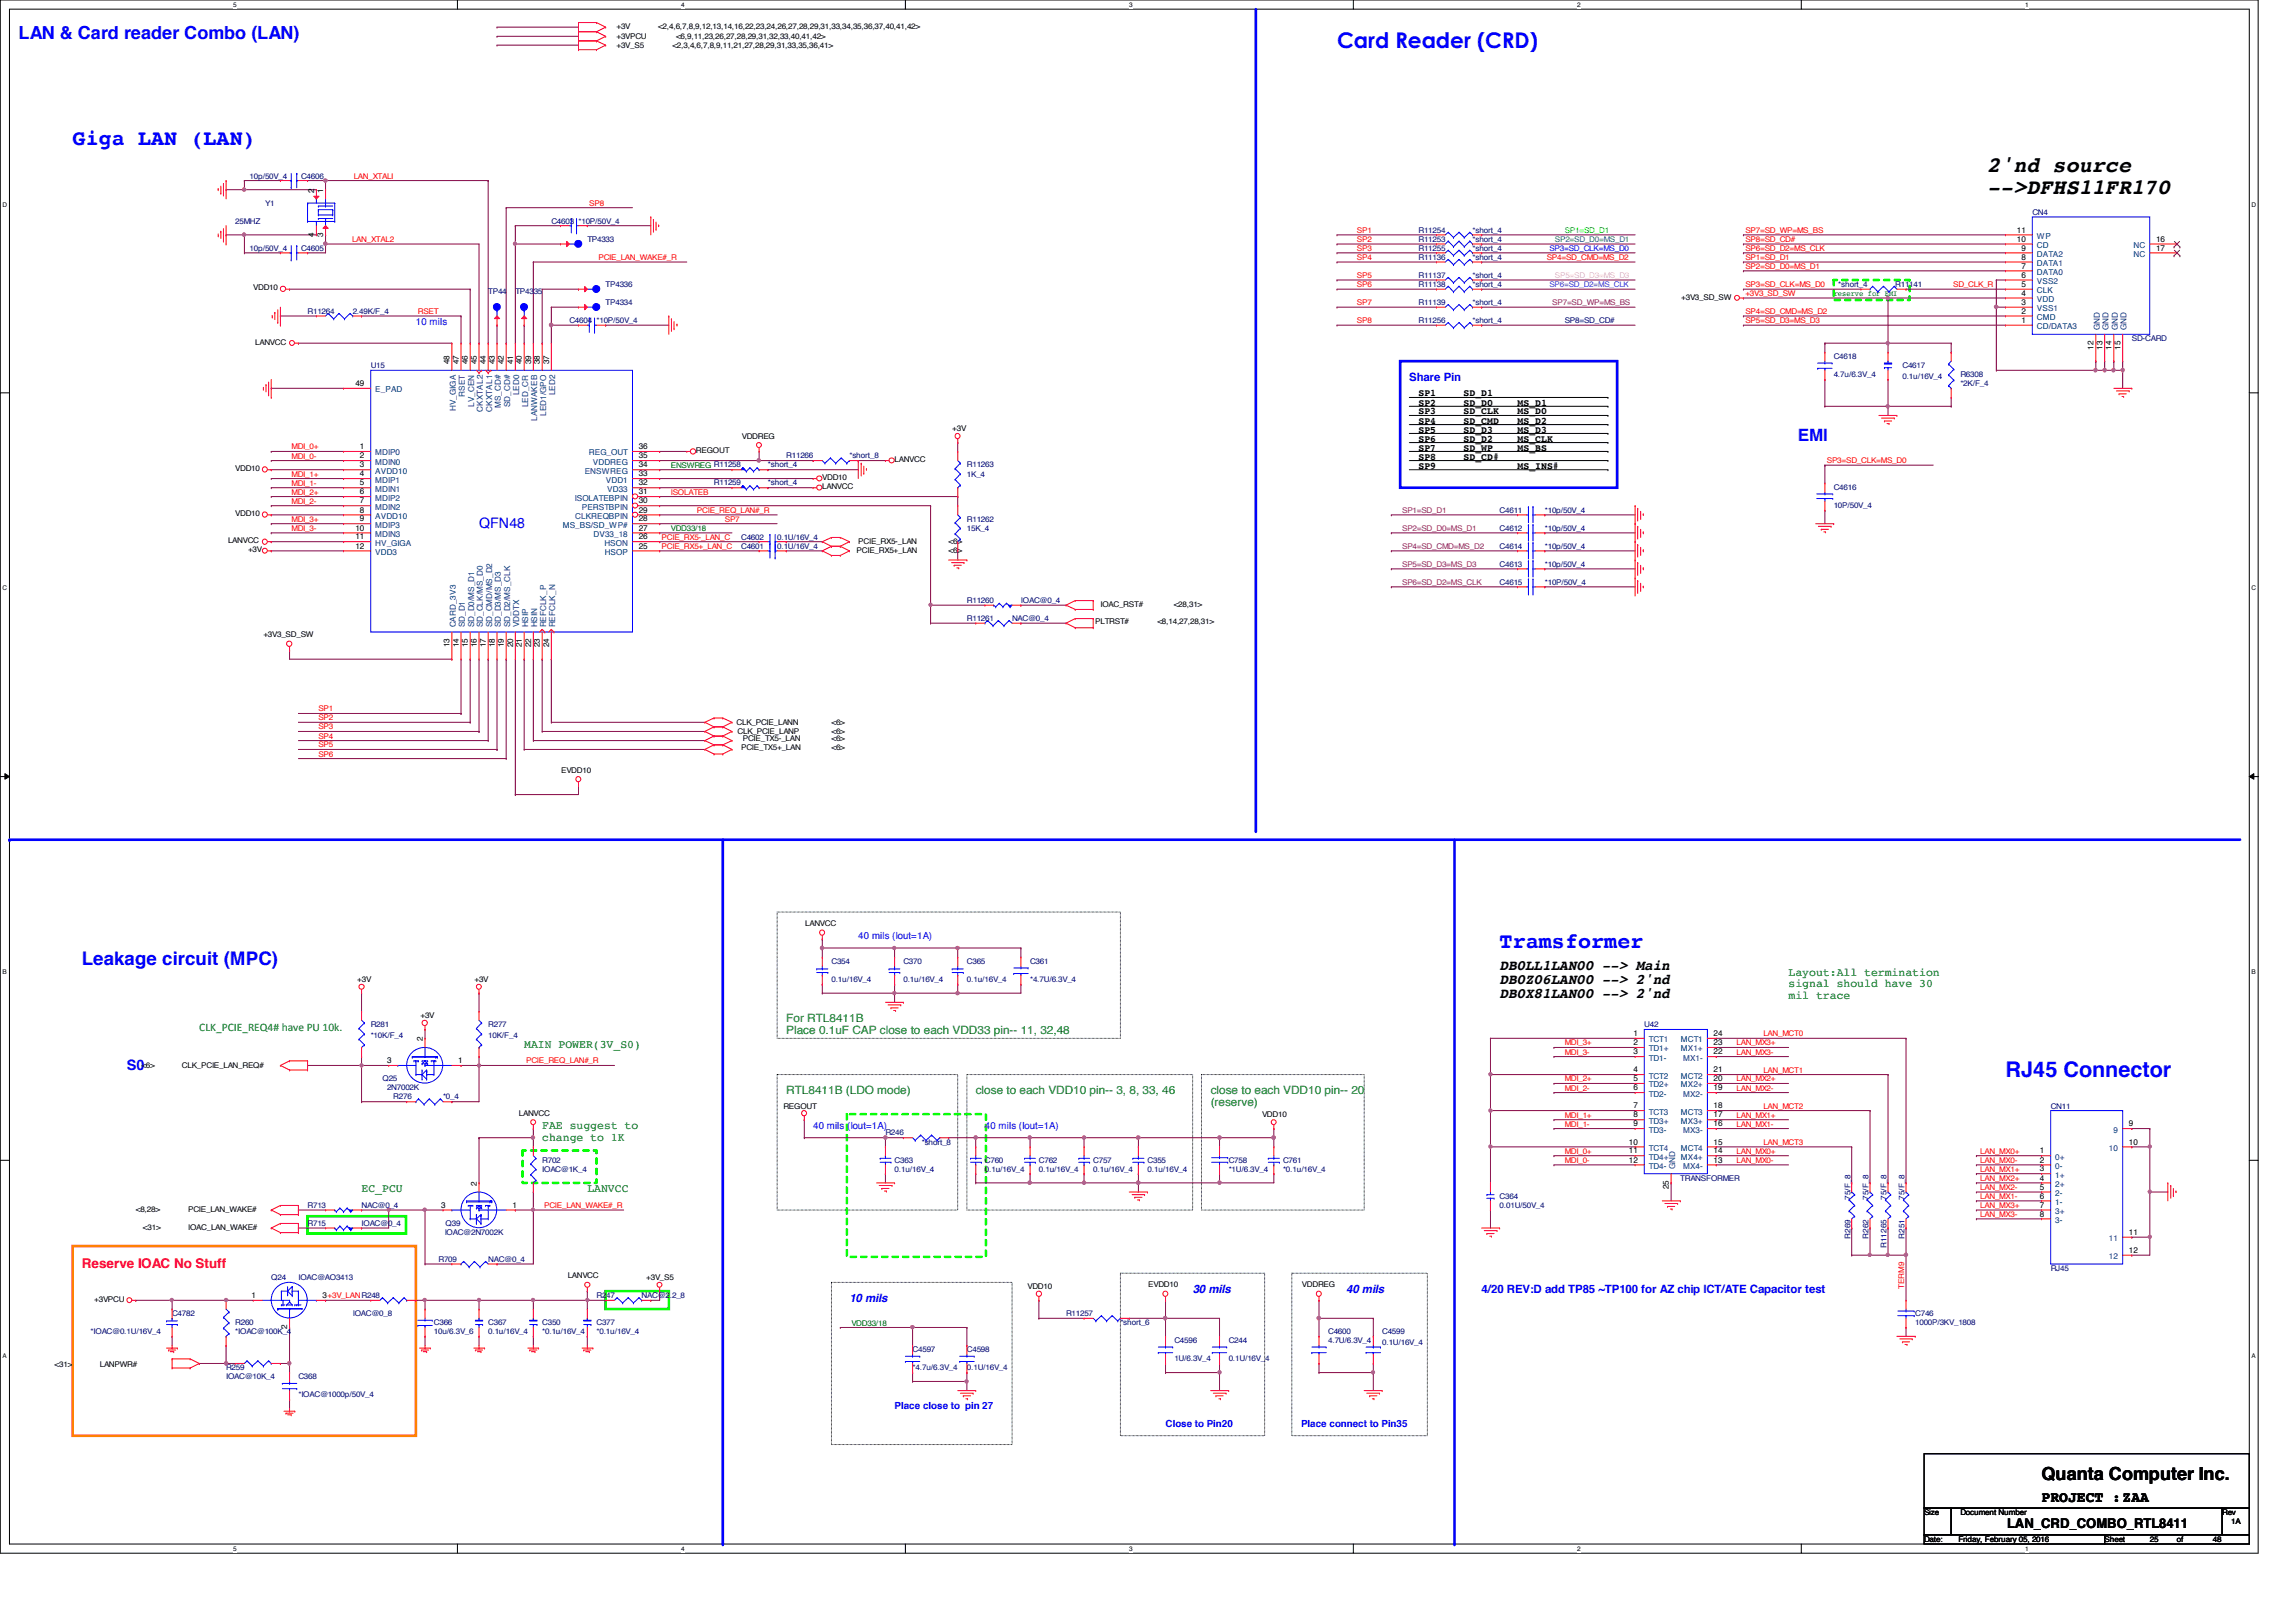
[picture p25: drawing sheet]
<svg xmlns="http://www.w3.org/2000/svg" width="297mm" height="210mm" viewBox="0 0 297 210" stroke-linecap="round" stroke-linejoin="round" font-family="sans-serif">
<defs><g id="words">
<g font-size="2.8" fill="#00f">
<text x="173" y="6.3">Card Reader (CRD)</text>
<text x="9.4" y="18.7">Giga LAN (LAN)</text>
<text x="194" y="122.7">Tramsformer</text>
<text x="259.5" y="139.4">RJ45 Connector</text>
</g>
<g font-size="2.8">
<text x="257.1" y="22.3">2'nd source</text>
<text x="257.1" y="25.1">--&gt;DFHS11FR170</text>
</g>
<text font-size="2.4" fill="#00f" x="10.6" y="124.9">Leakage circuit (MPC)</text>
<text font-size="2.3" fill="#00f" x="2.4" y="5.1">LAN &amp; Card reader Combo (LAN)</text>
<text font-size="2.3" x="264.1" y="191.5">Quanta Computer Inc.</text>
<text font-size="2.2" fill="#00f" x="232.6" y="57">EMI</text>
<g font-size="1.9" fill="#00f">
<text x="62" y="68.3">QFN48</text>
<text x="16.4" y="138.4">S0</text>
</g>
<g font-size="1.9">
<text x="194" y="125.5">DB0LL1LAN00 --&gt; Main</text>
<text x="194" y="127.3">DB0Z06LAN00 --&gt; 2'nd</text>
<text x="194" y="129.2">DB0X81LAN00 --&gt; 2'nd</text>
<text x="264.1" y="194.4">PROJECT :ZAA</text>
</g>
<text font-size="1.7" fill="#f00" x="10.6" y="164">Reserve IOAC No Stuff</text>
<text font-size="1.7" x="259.7" y="197.8">LAN_CRD_COMBO_RTL8411</text>
<g font-size="1.5" fill="#00f">
<text x="182.3" y="49.3">Share Pin</text>
<text x="154.3" y="167.3">30 mils</text>
<text x="174.2" y="167.3">40 mils</text>
<text x="191.7" y="167.3">4/20 REV:D add TP85 ~TP100 for AZ chip ICT/ATE Capacitor test</text>
<text x="109.9" y="168.4">10 mils</text>
</g>
<g font-size="1.5" fill="#008000">
<text x="231.4" y="126.3">Layout:All termination</text>
<text x="231.4" y="127.8">signal should have 30</text>
<text x="231.4" y="129.2">mil trace</text>
<text x="25.8" y="133.4">CLK_PCIE_REQ4# have PU 10k.</text>
<text x="67.8" y="135.6">MAIN POWER(3V_S0)</text>
<text x="101.7" y="132.2">For RTL8411B</text>
<text x="101.7" y="133.8">Place 0.1uF CAP close to each VDD33 pin-- 11, 32,48</text>
<text x="101.7" y="141.6">RTL8411B (LDO mode)</text>
<text x="126.2" y="141.6">close to each VDD10 pin-- 3, 8, 33, 46</text>
<text x="156.6" y="141.6">close to each VDD10 pin-- 20</text>
<text x="156.6" y="143.1">(reserve)</text>
<text x="70.1" y="146.1">FAE suggest to</text>
<text x="70.1" y="147.6">change to 1K</text>
<text x="46.8" y="154.3">EC_PCU</text>
<text x="76" y="154.3">LANVCC</text>
</g>
<g font-size="1.3" fill="#00f">
<text x="53.8" y="42.1">10 mils</text>
<text x="111" y="121.5">40 mils (Iout=1A)</text>
<text x="105.2" y="146.1">40 mils (Iout=1A)</text>
<text x="127.4" y="146.1">40 mils (Iout=1A)</text>
<text x="115.7" y="182.3">Place close to pin 27</text>
<text x="150.8" y="184.7">Close to Pin20</text>
<text x="168.3" y="184.7">Place connect to Pin35</text>
</g>
<g font-size="1.3">
<text x="183.5" y="52.5">SP2</text>
<text x="183.5" y="53.6">SP3</text>
<text x="183.5" y="51.3">SP1</text>
<text x="189.4" y="52.5">SD_D0</text>
<text x="189.4" y="53.6">SD_CLK</text>
<text x="189.4" y="51.3">SD_D1</text>
<text x="196.3" y="53.6">MS_D0</text>
<text x="196.3" y="52.5">MS_D1</text>
<text x="183.5" y="54.8">SP4</text>
<text x="183.5" y="56">SP5</text>
<text x="183.5" y="57.1">SP6</text>
<text x="183.5" y="58.3">SP7</text>
<text x="183.5" y="59.5">SP8</text>
<text x="189.4" y="54.8">SD_CMD</text>
<text x="189.4" y="56">SD_D3</text>
<text x="189.4" y="57.1">SD_D2</text>
<text x="189.4" y="58.3">SD_WP</text>
<text x="189.4" y="59.5">SD_CD#</text>
<text x="196.3" y="57.1">MS_CLK</text>
<text x="196.3" y="56">MS_D3</text>
<text x="196.3" y="54.8">MS_D2</text>
<text x="196.3" y="58.3">MS_BS</text>
<text x="183.5" y="60.7">SP9</text>
<text x="196.3" y="60.7">MS_INS#</text>
</g>
<g font-size="1.1">
<text x="40.6" y="24.9" transform="rotate(-90 40.6 24.9)">2</text>
<text x="41.8" y="24.9" transform="rotate(-90 41.8 24.9)">1</text>
<text x="40.6" y="30.6" transform="rotate(-90 40.6 30.6)">4</text>
<text x="41.8" y="30.6" transform="rotate(-90 41.8 30.6)">3</text>
<text x="260.9" y="31.3">10</text>
<text x="260.9" y="30.1">11</text>
<text x="261.5" y="33.6">8</text>
<text x="261.5" y="34.8">7</text>
<text x="261.5" y="32.4">9</text>
<text x="261.5" y="35.9">6</text>
<text x="278.9" y="31.3">16</text>
<text x="278.9" y="32.4">17</text>
<text x="261.5" y="38.3">4</text>
<text x="261.5" y="41.8">1</text>
<text x="261.5" y="37.1">5</text>
<text x="261.5" y="39.5">3</text>
<text x="261.5" y="40.6">2</text>
<text x="58.2" y="47.1" transform="rotate(-90 58.2 47.1)">48</text>
<text x="59.3" y="47.1" transform="rotate(-90 59.3 47.1)">47</text>
<text x="60.5" y="47.1" transform="rotate(-90 60.5 47.1)">46</text>
<text x="61.7" y="47.1" transform="rotate(-90 61.7 47.1)">45</text>
<text x="62.9" y="47.1" transform="rotate(-90 62.9 47.1)">44</text>
<text x="64" y="47.1" transform="rotate(-90 64 47.1)">43</text>
<text x="65.2" y="47.1" transform="rotate(-90 65.2 47.1)">42</text>
<text x="66.4" y="47.1" transform="rotate(-90 66.4 47.1)">41</text>
<text x="67.5" y="47.1" transform="rotate(-90 67.5 47.1)">40</text>
<text x="68.7" y="47.1" transform="rotate(-90 68.7 47.1)">39</text>
<text x="69.8" y="47.1" transform="rotate(-90 69.8 47.1)">38</text>
<text x="71" y="47.1" transform="rotate(-90 71 47.1)">37</text>
<text x="270.8" y="45.3" transform="rotate(-90 270.8 45.3)">12</text>
<text x="272" y="45.3" transform="rotate(-90 272 45.3)">13</text>
<text x="273.2" y="45.3" transform="rotate(-90 273.2 45.3)">14</text>
<text x="274.3" y="45.3" transform="rotate(-90 274.3 45.3)">15</text>
<text x="46" y="50">49</text>
<text x="46.6" y="58.1">1</text>
<text x="46.6" y="59.3">2</text>
<text x="82.6" y="58.1">36</text>
<text x="82.6" y="59.3">35</text>
<text x="46.6" y="61.6">4</text>
<text x="46.6" y="62.8">5</text>
<text x="46.6" y="64">6</text>
<text x="46.6" y="65.2">7</text>
<text x="46.6" y="60.5">3</text>
<text x="82.6" y="61.6">33</text>
<text x="82.6" y="64">31</text>
<text x="82.6" y="65.2">30</text>
<text x="82.6" y="62.8">32</text>
<text x="82.6" y="60.5">34</text>
<text x="46" y="68.7">10</text>
<text x="46" y="69.8">11</text>
<text x="46" y="71">12</text>
<text x="46.6" y="66.3">8</text>
<text x="46.6" y="67.5">9</text>
<text x="82.6" y="66.3">29</text>
<text x="82.6" y="67.5">28</text>
<text x="82.6" y="68.7">27</text>
<text x="82.6" y="69.8">26</text>
<text x="82.6" y="71">25</text>
<text x="58.2" y="83.8" transform="rotate(-90 58.2 83.8)">13</text>
<text x="59.3" y="83.8" transform="rotate(-90 59.3 83.8)">14</text>
<text x="60.5" y="83.8" transform="rotate(-90 60.5 83.8)">15</text>
<text x="61.7" y="83.8" transform="rotate(-90 61.7 83.8)">16</text>
<text x="62.9" y="83.8" transform="rotate(-90 62.9 83.8)">17</text>
<text x="64" y="83.8" transform="rotate(-90 64 83.8)">18</text>
<text x="65.2" y="83.8" transform="rotate(-90 65.2 83.8)">19</text>
<text x="66.4" y="83.8" transform="rotate(-90 66.4 83.8)">20</text>
<text x="67.5" y="83.8" transform="rotate(-90 67.5 83.8)">21</text>
<text x="68.7" y="83.8" transform="rotate(-90 68.7 83.8)">22</text>
<text x="69.8" y="83.8" transform="rotate(-90 69.8 83.8)">23</text>
<text x="71" y="83.8" transform="rotate(-90 71 83.8)">24</text>
<text x="50.1" y="137.6">3</text>
<text x="54.7" y="134.7" transform="rotate(-90 54.7 134.7)">2</text>
<text x="59.3" y="137.6">1</text>
<text x="211.3" y="134.1">1</text>
<text x="211.3" y="135.3">2</text>
<text x="211.3" y="136.4">3</text>
<text x="221.7" y="134.1">24</text>
<text x="221.7" y="135.3">23</text>
<text x="221.7" y="136.4">22</text>
<text x="211.3" y="138.8">4</text>
<text x="211.3" y="143.4">7</text>
<text x="211.3" y="139.9">5</text>
<text x="211.3" y="141.1">6</text>
<text x="221.7" y="143.4">18</text>
<text x="221.7" y="141.1">19</text>
<text x="221.7" y="139.9">20</text>
<text x="221.7" y="138.8">21</text>
<text x="210.7" y="148.1">10</text>
<text x="210.7" y="149.3">11</text>
<text x="211.3" y="144.6">8</text>
<text x="211.3" y="145.8">9</text>
<text x="221.7" y="149.3">14</text>
<text x="221.7" y="148.1">15</text>
<text x="221.7" y="145.8">16</text>
<text x="221.7" y="144.6">17</text>
<text x="263.9" y="149.3">1</text>
<text x="275.4" y="145.8">9</text>
<text x="275.4" y="148.1">10</text>
<text x="61.7" y="153.5" transform="rotate(-90 61.7 153.5)">2</text>
<text x="210.7" y="150.5">12</text>
<text x="215.9" y="153.9" transform="rotate(-90 215.9 153.9)">25</text>
<text x="221.7" y="150.5">13</text>
<text x="263.9" y="155.1">6</text>
<text x="263.9" y="152.8">4</text>
<text x="263.9" y="154">5</text>
<text x="263.9" y="151.6">3</text>
<text x="263.9" y="150.5">2</text>
<text x="57.1" y="156.3">3</text>
<text x="66.3" y="156.3">1</text>
<text x="263.9" y="157.4">8</text>
<text x="263.9" y="156.3">7</text>
<text x="275.4" y="159.8">11</text>
<text x="32.6" y="168">1</text>
<text x="41.7" y="168">3+3V_LANR248</text>
<text x="275.4" y="162.1">12</text>
<text x="37.2" y="172" transform="rotate(-90 37.2 172)">2</text>
</g>
<g font-size="1.1" fill="#004080">
<text x="263.5" y="32.1">CD</text>
<text x="263.5" y="34.4">DATA1</text>
<text x="263.5" y="35.6">DATA0</text>
<text x="263.5" y="33.2">DATA2</text>
<text x="263.5" y="30.9">WP</text>
<text x="276" y="32.1">NC</text>
<text x="276" y="33.2">NC</text>
<text x="263.5" y="39.1">VDD</text>
<text x="263.5" y="36.7">VSS2</text>
<text x="263.5" y="37.9">CLK</text>
<text x="263.5" y="40.3">VSS1</text>
<text x="263.5" y="41.4">CMD</text>
<text x="263.5" y="42.6">CD/DATA3</text>
<text x="271.6" y="42.7" transform="rotate(-90 271.6 42.7)">GND</text>
<text x="272.8" y="42.7" transform="rotate(-90 272.8 42.7)">GND</text>
<text x="274" y="42.7" transform="rotate(-90 274 42.7)">GND</text>
<text x="275.1" y="42.7" transform="rotate(-90 275.1 42.7)">GND</text>
<text x="48.6" y="50.8">E_PAD</text>
<text x="59" y="53.2" transform="rotate(-90 59 53.2)">HV_GIGA</text>
<text x="60.2" y="51.4" transform="rotate(-90 60.2 51.4)">RSET</text>
<text x="61.3" y="52.7" transform="rotate(-90 61.3 52.7)">LV_CEN</text>
<text x="62.5" y="53.3" transform="rotate(-90 62.5 53.3)">CKXTAL2</text>
<text x="63.7" y="53.3" transform="rotate(-90 63.7 53.3)">CKXTAL1</text>
<text x="64.8" y="52.8" transform="rotate(-90 64.8 52.8)">MS_CD#</text>
<text x="66" y="52.7" transform="rotate(-90 66 52.7)">SD_CD#</text>
<text x="67.2" y="51.2" transform="rotate(-90 67.2 51.2)">LED0</text>
<text x="68.3" y="52.7" transform="rotate(-90 68.3 52.7)">LED_CR</text>
<text x="70.7" y="53.8" transform="rotate(-90 70.7 53.8)">LED1/GPO</text>
<text x="71.8" y="51.2" transform="rotate(-90 71.8 51.2)">LED2</text>
<text x="48.6" y="58.9">MDIP0</text>
<text x="69.5" y="54.5" transform="rotate(-90 69.5 54.5)">LANWAKEB</text>
<text x="76.2" y="58.9">REG_OUT</text>
<text x="48.6" y="60.1">MDIN0</text>
<text x="48.6" y="62.4">MDIP1</text>
<text x="48.6" y="63.6">MDIN1</text>
<text x="48.6" y="64.8">MDIP2</text>
<text x="48.6" y="66">MDIN2</text>
<text x="48.6" y="61.3">AVDD10</text>
<text x="74.4" y="64.8">ISOLATEBPIN</text>
<text x="75.3" y="66">PERSTBPIN</text>
<text x="75.6" y="61.3">ENSWREG</text>
<text x="76.7" y="60.1">VDDREG</text>
<text x="78.4" y="62.4">VDD1</text>
<text x="78.6" y="63.6">VD33</text>
<text x="48.6" y="67.1">AVDD10</text>
<text x="48.6" y="68.3">MDIP3</text>
<text x="48.6" y="69.5">MDIN3</text>
<text x="48.6" y="70.6">HV_GIGA</text>
<text x="48.6" y="71.8">VDD3</text>
<text x="72.8" y="68.3">MS_BS/SD_WP#</text>
<text x="74.4" y="67.1">CLKREQBPIN</text>
<text x="76.8" y="69.5">DV33_18</text>
<text x="78.2" y="70.6">HSON</text>
<text x="78.2" y="71.8">HSOP</text>
<text x="59" y="81.2" transform="rotate(-90 59 81.2)">CARD_3V3</text>
<text x="60.2" y="81.2" transform="rotate(-90 60.2 81.2)">SD_D1</text>
<text x="61.3" y="81.2" transform="rotate(-90 61.3 81.2)">SD_D0/MS_D1</text>
<text x="62.5" y="81.2" transform="rotate(-90 62.5 81.2)">SD_CLK/MS_D0</text>
<text x="63.7" y="81.2" transform="rotate(-90 63.7 81.2)">SD_CMD/MS_D2</text>
<text x="64.8" y="81.2" transform="rotate(-90 64.8 81.2)">SD_D3/MS_D3</text>
<text x="66" y="81.2" transform="rotate(-90 66 81.2)">SD_D2/MS_CLK</text>
<text x="67.2" y="81.2" transform="rotate(-90 67.2 81.2)">VDDTX</text>
<text x="68.3" y="81.2" transform="rotate(-90 68.3 81.2)">HSIP</text>
<text x="69.5" y="81.2" transform="rotate(-90 69.5 81.2)">HSIN</text>
<text x="70.7" y="81.2" transform="rotate(-90 70.7 81.2)">REFCLK_P</text>
<text x="71.8" y="81.2" transform="rotate(-90 71.8 81.2)">REFCLK_N</text>
<text x="213.3" y="134.9">TCT1</text>
<text x="213.3" y="136.1">TD1+</text>
<text x="213.3" y="137.2">TD1-</text>
<text x="217.5" y="134.9">MCT1</text>
<text x="217.5" y="136.1">MX1+</text>
<text x="217.8" y="137.2">MX1-</text>
<text x="213.3" y="139.6">TCT2</text>
<text x="213.3" y="140.7">TD2+</text>
<text x="213.3" y="141.9">TD2-</text>
<text x="217.5" y="140.7">MX2+</text>
<text x="217.5" y="139.6">MCT2</text>
<text x="217.8" y="141.9">MX2-</text>
<text x="213.3" y="144.2">TCT3</text>
<text x="213.3" y="148.9">TCT4</text>
<text x="213.3" y="145.4">TD3+</text>
<text x="213.3" y="146.6">TD3-</text>
<text x="217.5" y="148.9">MCT4</text>
<text x="217.5" y="145.4">MX3+</text>
<text x="217.5" y="144.2">MCT3</text>
<text x="217.8" y="146.6">MX3-</text>
<text x="272.8" y="148.9">10</text>
<text x="273.4" y="146.6">9</text>
<text x="213.3" y="150.1">TD4+</text>
<text x="213.3" y="151.3">TD4-</text>
<text x="216.7" y="151.3" transform="rotate(-90 216.7 151.3)">GND</text>
<text x="217.5" y="150.1">MX4+</text>
<text x="217.8" y="151.3">MX4-</text>
<text x="265.9" y="155.9">1-</text>
<text x="265.9" y="153.6">2+</text>
<text x="265.9" y="154.8">2-</text>
<text x="265.9" y="152.4">1+</text>
<text x="265.9" y="151.3">0-</text>
<text x="265.9" y="150.1">0+</text>
<text x="265.9" y="158.2">3-</text>
<text x="265.9" y="157.1">3+</text>
<text x="272.8" y="160.6">11</text>
<text x="272.8" y="162.9">12</text>
</g>
<g font-size="1">
<text x="79.8" y="5">+3VPCU</text>
<text x="79.8" y="3.8">+3V</text>
<text x="85.1" y="3.8">&lt;2,4,6,7,8,9,12,13,14,16,22,23,24,26,27,28,29,31,33,34,35,36,37,40,41,42&gt;</text>
<text x="87.5" y="5">&lt;6,9,11,23,26,27,28,29,31,32,33,40,41,42&gt;</text>
<text x="79.8" y="6.2">+3V_S5</text>
<text x="87" y="6.2">&lt;2,3,4,6,7,8,9,11,21,27,28,29,31,33,35,36,41&gt;</text>
<text x="32.8" y="37.6">VDD10</text>
<text x="217.5" y="38.8">+3V3_SD_SW</text>
<text x="33" y="44.6">LANVCC</text>
<text x="90" y="58.6">REGOUT</text>
<text x="96" y="56.8">VDDREG</text>
<text x="115.7" y="59.8">LANVCC</text>
<text x="123.2" y="55.8">+3V</text>
<text x="30.4" y="61">VDD10</text>
<text x="106.4" y="63.3">LANVCC</text>
<text x="106.4" y="62.1">VDD10</text>
<text x="29.5" y="70.3">LANVCC</text>
<text x="30.4" y="66.8">VDD10</text>
<text x="32.1" y="71.5">+3V</text>
<text x="110.8" y="71.6">PCIE_RX5+_LAN</text>
<text x="111" y="70.4">PCIE_RX5-_LAN</text>
<text x="122.7" y="70.4">&lt;6&gt;</text>
<text x="122.7" y="71.6">&lt;6&gt;</text>
<text x="34.1" y="82.5">+3V3_SD_SW</text>
<text x="141.7" y="80.8">PLTRST#</text>
<text x="142.4" y="78.6">IOAC_RST#</text>
<text x="149.7" y="80.8">&lt;8,14,27,28,31&gt;</text>
<text x="151.8" y="78.6">&lt;28,31&gt;</text>
<text x="95.3" y="93.8">CLK_PCIE_LANN</text>
<text x="95.4" y="95">CLK_PCIE_LANP</text>
<text x="96.1" y="95.9">PCIE_TX5-_LAN</text>
<text x="107.6" y="93.8">&lt;6&gt;</text>
<text x="107.6" y="95.9">&lt;6&gt;</text>
<text x="107.6" y="95">&lt;6&gt;</text>
<text x="72.6" y="100">EVDD10</text>
<text x="95.9" y="97.1">PCIE_TX5+_LAN</text>
<text x="107.6" y="97.1">&lt;6&gt;</text>
<text x="104.2" y="119.8">LANVCC</text>
<text x="46.2" y="127.1">+3V</text>
<text x="54.4" y="131.8">+3V</text>
<text x="61.4" y="127.1">+3V</text>
<text x="18.3" y="138.2">&lt;6&gt;</text>
<text x="23.5" y="138.2">CLK_PCIE_LAN_REQ#</text>
<text x="101.3" y="143.5">REGOUT</text>
<text x="67.1" y="144.4">LANVCC</text>
<text x="163.3" y="144.6">VDD10</text>
<text x="17.6" y="156.9">&lt;8,28&gt;</text>
<text x="18.5" y="159.2">&lt;31&gt;</text>
<text x="24.3" y="159.2">IOAC_LAN_WAKE#</text>
<text x="24.3" y="156.9">PCIE_LAN_WAKE#</text>
<text x="73.4" y="165.4">LANVCC</text>
<text x="83.6" y="165.7">+3V_S5</text>
<text x="132.9" y="166.8">VDD10</text>
<text x="148.5" y="166.6">EVDD10</text>
<text x="168.4" y="166.6">VDDREG</text>
<text x="12.2" y="168.4">+3VPCU</text>
<text x="7.1" y="176.9">&lt;31&gt;</text>
<text x="12.9" y="176.9">LANPWR#</text>
<text x="248.9" y="196">Size</text>
<text x="253.6" y="196">Document Number</text>
<text x="287.5" y="196">Rev</text>
<text x="288.7" y="197.2">1A</text>
<text x="248.9" y="199.5">Date:</text>
<text x="253.4" y="199.5">Friday, February 05, 2016</text>
<text x="272.3" y="199.5">Sheet</text>
<text x="278.1" y="199.5">25</text>
<text x="281.6" y="199.5">of</text>
<text x="286.3" y="199.5">48</text>
</g>
<g font-size="1" fill="#000080">
<text x="32.3" y="23.1">10p/50V_4</text>
<text x="38.9" y="23.1">C4606</text>
<text x="30.4" y="29">25MHZ</text>
<text x="34.3" y="26.6">Y1</text>
<text x="71.3" y="29">C4603 *10P/50V_4</text>
<text x="262.9" y="27.8">CN4</text>
<text x="32.3" y="32.5">10p/50V_4</text>
<text x="38.9" y="32.5">C4605</text>
<text x="76" y="31.3">TP4333</text>
<text x="183.5" y="32.5">R11255</text>
<text x="183.5" y="33.6">R11136</text>
<text x="183.5" y="35.9">R11137</text>
<text x="183.5" y="30.1">R11254</text>
<text x="183.5" y="31.3">R11253</text>
<text x="190.5" y="32.5">*short_4</text>
<text x="190.5" y="33.6">*short_4</text>
<text x="190.5" y="35.9">*short_4</text>
<text x="190.5" y="30.1">*short_4</text>
<text x="190.5" y="31.3">*short_4</text>
<text x="39.8" y="40.6">R11264</text>
<text x="45.6" y="40.6">2.49K/F_4</text>
<text x="63.2" y="38.1">TP44</text>
<text x="66.7" y="38.1">TP4335</text>
<text x="73.7" y="41.8">C4604 *10P/50V_4</text>
<text x="78.4" y="37.1">TP4336</text>
<text x="78.4" y="39.5">TP4334</text>
<text x="183.5" y="37.1">R11138</text>
<text x="183.5" y="39.5">R11139</text>
<text x="183.5" y="41.8">R11256</text>
<text x="190.5" y="37.1">*short_4</text>
<text x="190.5" y="39.5">*short_4</text>
<text x="190.5" y="41.8">*short_4</text>
<text x="202.4" y="41.8">SP8=SD_CD#</text>
<text x="237.8" y="37.1">*short_4</text>
<text x="245.2" y="37.1">R11141</text>
<text x="48" y="47.6">U15</text>
<text x="237.2" y="46.5">C4618</text>
<text x="246.1" y="47.6">C4617</text>
<text x="275.8" y="44.2">SD-CARD</text>
<text x="237.2" y="48.8">4.7u/6.3V_4</text>
<text x="246.1" y="49.1">0.1u/16V_4</text>
<text x="253.6" y="48.8">R6308</text>
<text x="253.6" y="50">*2K/F_4</text>
<text x="101.7" y="59.3">R11266</text>
<text x="109.9" y="59.3">*short_8</text>
<text x="92.4" y="62.8">R11259</text>
<text x="99.4" y="62.8">*short_4</text>
<text x="99.4" y="60.5">*short_4</text>
<text x="125.1" y="60.5">R11263</text>
<text x="125.1" y="61.7">1K_4</text>
<text x="237.2" y="63.4">C4616</text>
<text x="237.2" y="65.7">10P/50V_4</text>
<text x="95.9" y="71">C4601</text>
<text x="95.9" y="69.8">C4602</text>
<text x="100.5" y="71">0.1U/16V_4</text>
<text x="100.5" y="69.8">0.1U/16V_4</text>
<text x="125.1" y="67.5">R11262</text>
<text x="125.1" y="68.7">15K_4</text>
<text x="194" y="71">C4614</text>
<text x="194" y="68.7">C4612</text>
<text x="194" y="66.3">C4611</text>
<text x="199.9" y="71">*10p/50V_4</text>
<text x="199.9" y="68.7">*10p/50V_4</text>
<text x="199.9" y="66.3">*10p/50V_4</text>
<text x="194" y="75.7">C4615</text>
<text x="194" y="73.4">C4613</text>
<text x="199.9" y="75.7">*10P/50V_4</text>
<text x="199.9" y="73.4">*10p/50V_4</text>
<text x="125.1" y="80.3">R11261</text>
<text x="125.1" y="78">R11260</text>
<text x="130.9" y="80.3">NAC@0_4</text>
<text x="132.1" y="78">IOAC@0_4</text>
<text x="107.6" y="124.8">C354</text>
<text x="116.9" y="124.8">C370</text>
<text x="125.1" y="124.8">C365</text>
<text x="133.3" y="124.8">C361</text>
<text x="107.6" y="127.1">0.1u/16V_4</text>
<text x="116.9" y="127.1">0.1u/16V_4</text>
<text x="125.1" y="127.1">0.1u/16V_4</text>
<text x="133.3" y="127.1">*4.7U/6.3V_4</text>
<text x="48" y="132.9">R281</text>
<text x="48" y="134.3">*10K/F_4</text>
<text x="63.2" y="132.9">R277</text>
<text x="63.2" y="134.3">10K/F_4</text>
<text x="212.7" y="132.9">U42</text>
<text x="49.5" y="140">Q25</text>
<text x="50.1" y="141.1">2N7002K</text>
<text x="50.9" y="142.3">R276</text>
<text x="57.3" y="142.3">*0_4</text>
<text x="265.3" y="143.5">CN11</text>
<text x="114.6" y="146.9">R246</text>
<text x="119.2" y="148.1">*short_8</text>
<text x="70.1" y="150.5">R702</text>
<text x="70.1" y="151.6">IOAC@1K_4</text>
<text x="115.7" y="150.5">C363</text>
<text x="115.7" y="151.6">0.1u/16V_4</text>
<text x="127.4" y="150.5">C760</text>
<text x="127.4" y="151.6">0.1u/16V_4</text>
<text x="134.4" y="150.5">C762</text>
<text x="134.4" y="151.6">0.1u/16V_4</text>
<text x="141.4" y="150.5">C757</text>
<text x="141.4" y="151.6">0.1u/16V_4</text>
<text x="148.5" y="150.5">C355</text>
<text x="148.5" y="151.6">0.1u/16V_4</text>
<text x="159" y="150.5">C758</text>
<text x="159" y="151.6">*1U/6.3V_4</text>
<text x="166" y="150.5">C761</text>
<text x="166" y="151.6">*0.1u/16V_4</text>
<text x="194" y="155.2">C364</text>
<text x="217.4" y="152.8">TRANSFORMER</text>
<text x="239.4" y="155.3" transform="rotate(-90 239.4 155.3)">75/F_8</text>
<text x="241.7" y="155.3" transform="rotate(-90 241.7 155.3)">75/F_8</text>
<text x="244" y="155.3" transform="rotate(-90 244 155.3)">75/F_8</text>
<text x="246.4" y="155.3" transform="rotate(-90 246.4 155.3)">75/F_8</text>
<text x="39.8" y="158.6">R715</text>
<text x="39.8" y="156.3">R713</text>
<text x="46.8" y="158.6">IOAC@0_4</text>
<text x="46.8" y="156.3">NAC@0_4</text>
<text x="57.5" y="159.8">IOAC@2N7002K</text>
<text x="57.7" y="158.6">Q39</text>
<text x="194" y="156.3">0.01U/50V_4</text>
<text x="239.4" y="160.3" transform="rotate(-90 239.4 160.3)">R269</text>
<text x="241.7" y="160.3" transform="rotate(-90 241.7 160.3)">R262</text>
<text x="244" y="161.5" transform="rotate(-90 244 161.5)">R11265</text>
<text x="246.4" y="160.3" transform="rotate(-90 246.4 160.3)">R251</text>
<text x="35.1" y="165.7">Q24</text>
<text x="38.6" y="165.7">IOAC@AO3413</text>
<text x="56.7" y="163.3">R709</text>
<text x="63.2" y="163.3">NAC@0_4</text>
<text x="77.2" y="168">R247</text>
<text x="83" y="168">NAC@2.2_8</text>
<text x="265.3" y="164.5">RJ45</text>
<text x="11.7" y="172.7">*IOAC@0.1U/16V_4</text>
<text x="22.3" y="170.3">C4782</text>
<text x="30.4" y="171.5">R260</text>
<text x="30.4" y="172.7">*IOAC@100K_4</text>
<text x="45.6" y="170.3">IOAC@0_8</text>
<text x="56.1" y="171.5">C366</text>
<text x="56.1" y="172.7">10u/6.3V_6</text>
<text x="63.2" y="171.5">C367</text>
<text x="63.2" y="172.7">0.1u/16V_4</text>
<text x="70.1" y="171.5">C350</text>
<text x="70.1" y="172.7">*0.1u/16V_4</text>
<text x="77.2" y="171.5">C377</text>
<text x="77.2" y="172.7">*0.1u/16V_4</text>
<text x="137.9" y="170.3">R11257</text>
<text x="144.9" y="171.5">*short_6</text>
<text x="151.9" y="173.8">C4596</text>
<text x="159" y="173.8">C244</text>
<text x="171.8" y="172.7">C4600</text>
<text x="171.8" y="173.8">4.7U/6.3V_4</text>
<text x="178.8" y="172.7">C4599</text>
<text x="247.8" y="170.3">C746</text>
<text x="247.8" y="171.5">1000P/3KV_1808</text>
<text x="29.2" y="177.3">R259</text>
<text x="29.2" y="178.5">IOAC@10K_4</text>
<text x="38.6" y="178.5">C368</text>
<text x="118.1" y="175">C4597</text>
<text x="118.1" y="177.3">*4.7u/6.3V_4</text>
<text x="125.1" y="175">C4598</text>
<text x="125.1" y="177.3">0.1U/16V_4</text>
<text x="151.9" y="176.1">1U/6.3V_4</text>
<text x="159" y="176.1">0.1U/16V_4</text>
<text x="178.8" y="174.1">0.1U/16V_4</text>
<text x="38.6" y="180.8">*IOAC@1000p/50V_4</text>
</g>
<g font-size="1" fill="#f00">
<text x="45.8" y="23.1">LAN_XTALI</text>
<text x="76.2" y="26.6">SP8</text>
<text x="45.5" y="31.3">LAN_XTAL2</text>
<text x="77.4" y="33.7">PCIE_LAN_WAKE#_R</text>
<text x="175.6" y="30.1">SP1</text>
<text x="175.6" y="31.3">SP2</text>
<text x="175.6" y="36">SP5</text>
<text x="175.6" y="32.5">SP3</text>
<text x="175.6" y="33.7">SP4</text>
<text x="200.1" y="33.7">SP4=SD_CMD=MS_D2</text>
<text x="225.8" y="33.7">SP1=SD_D1</text>
<text x="225.8" y="34.8">SP2=SD_D0=MS_D1</text>
<text x="225.8" y="30.1">SP7=SD_WP=MS_BS</text>
<text x="225.8" y="32.5">SP6=SD_D2=MS_CLK</text>
<text x="225.8" y="31.3">SP8=SD_CD#</text>
<text x="54.1" y="40.6">RSET</text>
<text x="175.6" y="39.5">SP7</text>
<text x="175.6" y="37.2">SP6</text>
<text x="175.6" y="41.8">SP8</text>
<text x="225.8" y="41.8">SP5=SD_D3=MS_D3</text>
<text x="225.8" y="37.2">SP3=SD_CLK=MS_D0</text>
<text x="225.8" y="40.6">SP4=SD_CMD=MS_D2</text>
<text x="225.8" y="38.3">+3V3_SD_SW</text>
<text x="252.7" y="37.2">SD_CLK_R</text>
<text x="37.7" y="59.4">MDI_0-</text>
<text x="37.7" y="58.2">MDI_0+</text>
<text x="236.3" y="59.9">SP3=SD_CLK=MS_D0</text>
<text x="37.7" y="65.2">MDI_2-</text>
<text x="37.7" y="64">MDI_2+</text>
<text x="37.7" y="62.9">MDI_1-</text>
<text x="37.7" y="61.7">MDI_1+</text>
<text x="86.8" y="64">ISOLATEB</text>
<text x="37.7" y="68.7">MDI_3-</text>
<text x="37.7" y="67.5">MDI_3+</text>
<text x="85.6" y="71">PCIE_RX5+_LAN_C</text>
<text x="85.6" y="69.8">PCIE_RX5-_LAN_C</text>
<text x="90.2" y="66.4">PCIE_REQ_LAN#_R</text>
<text x="93.8" y="67.5">SP7</text>
<text x="41.2" y="93.2">SP2</text>
<text x="41.2" y="92.1">SP1</text>
<text x="41.2" y="95.6">SP4</text>
<text x="41.2" y="94.4">SP3</text>
<text x="41.2" y="97.9">SP6</text>
<text x="41.2" y="96.7">SP5</text>
<text x="68.1" y="137.6">PCIE_REQ_LAN#_R</text>
<text x="202.4" y="135.3">MDI_3+</text>
<text x="202.4" y="136.5">MDI_3-</text>
<text x="224.7" y="135.3">LAN_MX3+</text>
<text x="224.7" y="136.5">LAN_MX3-</text>
<text x="228.1" y="134.1">LAN_MCT0</text>
<text x="202.4" y="140">MDI_2+</text>
<text x="202.4" y="141.1">MDI_2-</text>
<text x="224.7" y="141.1">LAN_MX2-</text>
<text x="224.7" y="140">LAN_MX2+</text>
<text x="228.1" y="138.8">LAN_MCT1</text>
<text x="228.1" y="143.5">LAN_MCT2</text>
<text x="202.4" y="144.7">MDI_1+</text>
<text x="202.4" y="145.8">MDI_1-</text>
<text x="202.4" y="149.3">MDI_0+</text>
<text x="224.7" y="144.7">LAN_MX1+</text>
<text x="224.7" y="145.8">LAN_MX1-</text>
<text x="224.7" y="149.3">LAN_MX0+</text>
<text x="228.1" y="148.2">LAN_MCT3</text>
<text x="256.2" y="149.3">LAN_MX0+</text>
<text x="202.4" y="150.5">MDI_0-</text>
<text x="224.7" y="150.5">LAN_MX0-</text>
<text x="256.2" y="152.8">LAN_MX2+</text>
<text x="256.2" y="155.2">LAN_MX1-</text>
<text x="256.2" y="151.6">LAN_MX1+</text>
<text x="256.2" y="154">LAN_MX2-</text>
<text x="256.2" y="150.5">LAN_MX0-</text>
<text x="70.4" y="156.3">PCIE_LAN_WAKE#_R</text>
<text x="256.2" y="157.5">LAN_MX3-</text>
<text x="256.2" y="156.3">LAN_MX3+</text>
<text x="246.3" y="166.8" transform="rotate(-90 246.3 166.8)">TERM9</text>
</g>
<text font-size="1" fill="#00f" x="200.4" y="32.5">SP3=SD_CLK=MS_D0</text>
<text font-size="1" fill="#ff80ff" x="201.2" y="36">SP5=SD_D3=MS_D3</text>
<text font-size="1" fill="#008080" x="201.2" y="31.3">SP2=SD_D0=MS_D1</text>
<text font-size="1" fill="#0f0" x="202.4" y="30.1">SP1=SD_D1</text>
<text font-size="1" fill="#8000ff" x="200.4" y="37.2">SP6=SD_D2=MS_CLK</text>
<g font-size="1" fill="#804040">
<text x="200.8" y="39.5">SP7=SD_WP=MS_BS</text>
<text x="181.4" y="66.4">SP1=SD_D1</text>
<text x="181.4" y="68.7">SP2=SD_D0=MS_D1</text>
<text x="181.4" y="71">SP4=SD_CMD=MS_D2</text>
<text x="181.4" y="73.4">SP5=SD_D3=MS_D3</text>
<text x="181.4" y="75.7">SP6=SD_D2=MS_CLK</text>
</g>
<g font-size="1" fill="#008000">
<text x="237.2" y="38.3">reserve for EMI</text>
<text x="86.8" y="60.5">ENSWREG R11258</text>
<text x="86.8" y="68.7">VDD33/18</text>
<text x="110.1" y="171.5">VDD33/18</text>
</g>
<g font-size=".8">
<text x="30.2" y=".9">5</text>
<text x="88.1" y=".9">4</text>
<text x="146.1" y=".9">3</text>
<text x="204" y=".9">2</text>
<text x="262" y=".9">1</text>
<text x=".3" y="26.8">D</text>
<text x="291.3" y="26.8">D</text>
<text x=".3" y="76.4">C</text>
<text x="291.3" y="76.4">C</text>
<text x=".3" y="126.1">B</text>
<text x="291.3" y="126.1">B</text>
<text x=".3" y="175.7">A</text>
<text x="291.3" y="175.7">A</text>
<text x="30.2" y="200.7">5</text>
<text x="88.1" y="200.7">4</text>
<text x="146.1" y="200.7">3</text>
<text x="204" y="200.7">2</text>
<text x="262" y="200.7">1</text>
</g>
</g></defs>
<path d="M0 0h292.1v201h-292.1zM1.2 1.2h289.8v198.6h-289.8z" fill="none" stroke="#000" stroke-width=".13"/>
<g fill="#fff">
<path d="M30.2 .1h.4v1h-.4z"/>
<path d="M30.2 199.9h.4v1h-.4z"/>
</g>
<path d="M59.2 0v1.2M59.2 199.8v1.2" fill="none" stroke="#000" stroke-width=".13"/>
<g fill="#fff">
<path d="M88.1 .1h.5v1h-.5z"/>
<path d="M88.1 199.9h.5v1h-.5z"/>
</g>
<path d="M117.1 0v1.2M117.1 199.8v1.2" fill="none" stroke="#000" stroke-width=".13"/>
<g fill="#fff">
<path d="M146.1 .1h.5v1h-.5z"/>
<path d="M146.1 199.9h.5v1h-.5z"/>
</g>
<path d="M175.1 0v1.2M175.1 199.8v1.2" fill="none" stroke="#000" stroke-width=".13"/>
<g fill="#fff">
<path d="M204 .1h.5v1h-.5z"/>
<path d="M204 199.9h.5v1h-.5z"/>
</g>
<path d="M233 0v1.2M233 199.8v1.2" fill="none" stroke="#000" stroke-width=".13"/>
<g fill="#fff">
<path d="M262 .1h.5v1h-.5z"/>
<path d="M262 199.9h.5v1h-.5z"/>
<path d="M.3 26h.6v.9h-.6z"/>
<path d="M291.3 26h.6v.9h-.6z"/>
<path d="M.3 75.6h.6v1h-.6z"/>
<path d="M291.3 75.6h.6v1h-.6z"/>
</g>
<path d="M0 50.8h1.2M291 50.8h1.2" fill="none" stroke="#000" stroke-width=".13"/>
<g fill="#fff">
<path d="M.3 125.3h.6v.9h-.6z"/>
<path d="M291.3 125.3h.5v.9h-.5z"/>
</g>
<path d="M0 100.5h1.2M.6 100.1l.6 .4-.6 .3zM291 100.5l.6-.4v.7zM291 100.5h1.2" fill="none" stroke="#000" stroke-width=".13"/>
<path d="M.6 100.1l.6 .4-.6 .3zM291 100.5l.6-.4v.7z" fill="#000"/>
<g fill="#fff">
<path d="M.3 175h.6v.9h-.6z"/>
<path d="M291.3 175h.5v.9h-.5z"/>
</g>
<g fill="none" stroke="#000" stroke-width=".13">
<path d="M182.3 52.6h25.7M182.3 53.8h25.7M182.3 54.9h25.7M182.3 56.1h25.7M182.3 57.3h25.7M182.3 58.4h25.7M182.3 59.6h25.7M182.3 51.4h25.7M208 52.6h.1M208 53.8h.1M208 54.9h.1M208 56.1h.1"/>
<path d="M208 57.3h.1M208 58.4h.1M208 59.6h.1M208 51.4h.1M182.3 60.8h25.7M208 60.8h.1M0 150.2h1.2M291 150.2h1.2M107.6 165.9h23.3v21h-23.3zM144.9 164.8h18.7v21h-18.7zM167.1 164.8h17.6v21h-17.6z"/>
</g>
<path d="M181.1 46.7h28.1v16.4h-28.1zM1.2 108.7h288.6" fill="none" stroke="#00f" stroke-width=".34"/>
<path d="M237.2 36.2h9.9v2.6h-9.9z" fill="none" stroke="#0f0" stroke-width=".34" stroke-dasharray=".7 .7"/>
<circle cx="1.2" cy="108.7" r=".17" fill="#00f"/>
<path d="M100.5 118h44.4v16.4h-44.4zM100.5 139.1h23.4v17.5h-23.4zM125.1 139.1h29.2v17.5h-29.2zM155.4 139.1h21.1v17.5h-21.1z" fill="none" stroke="#000" stroke-width=".13"/>
<path d="M9.4 161.2h44.4v24.6h-44.4z" fill="none" stroke="#ff8000" stroke-width=".34"/>
<path d="M39.8 157.4h12.7v2.2h-12.7zM78.4 167.1h8.1v2.3h-8.1z" fill="none" stroke="#0f0" stroke-width=".34"/>
<path d="M67.6 148.9h9.6v4.2h-9.6zM109.6 144.2h17.9v18.4h-17.9z" fill="none" stroke="#0f0" stroke-width=".34" stroke-dasharray=".7 .7"/>
<path d="M188.2 108.7v91.1" fill="none" stroke="#00f" stroke-width=".34"/>
<circle cx="188.2" cy="199.8" r=".17" fill="#00f"/>
<path d="M93.5 108.7v91.1" fill="none" stroke="#00f" stroke-width=".34"/>
<circle cx="93.5" cy="199.8" r=".17" fill="#00f"/>
<path d="M162.5 1.2v106.3" fill="none" stroke="#00f" stroke-width=".34"/>
<circle cx="162.5" cy="107.5" r=".17" fill="#00f"/>
<g fill="none" stroke="#800040" stroke-width=".13">
<path d="M64.3 4.7h.1M64.3 5.8h.1M64.3 3.5h.1M64.3 4.7h10.5M64.3 5.8h10.5M64.3 3.5h10.5M180 66.6h.1M180 69h.1M180 71.3h.1M180 73.6h.1M180 75.9h.1M180 66.6h16.3"/>
<path d="M180 69h16.3M180 71.3h16.3M180 73.6h16.3M180 75.9h16.3M199.9 66.6h.1M199.9 69h.1M199.9 71.3h.1M199.9 73.6h.1M199.9 75.9h.1M199.9 66.6h11.6M199.9 69h11.6M199.9 71.3h11.6"/>
<path d="M199.9 73.6h11.6M199.9 75.9h11.6M255.7 157.7h.1M255.7 153.1h.1M255.7 156.6h.1M255.7 155.4h.1M255.7 151.9h.1M255.7 149.6h.1M255.7 154.3h.1M255.7 150.7h.1M255.7 157.7h8.4M255.7 153.1h8.4"/>
<path d="M255.7 156.6h8.4M255.7 155.4h8.4M255.7 151.9h8.4M255.7 149.6h8.4M255.7 154.3h8.4M255.7 150.7h8.4M275.8 146h.1M275.8 148.4h.1M275.8 146h2.3M275.8 148.4h2.3M278.1 146h.1M278.1 154.3h.1"/>
<path d="M278.1 148.4h.1M278.1 154.3h2.4M278.1 146v8.3"/>
</g>
<path d="M278 154.1h.3v.1v.2h-.2h-.1z" fill-rule="evenodd" fill="#f0f"/>
<path d="M278 154.1h.3v.1v.2h-.2h-.1z" fill="none" stroke="#f0f" stroke-width=".13"/>
<path d="M278 148.2h.3v.2v.1l-.2 .1-.1-.1z" fill-rule="evenodd" fill="#f0f"/>
<path d="M278 148.2h.3v.2v.1l-.2 .1-.1-.1z" fill="none" stroke="#f0f" stroke-width=".13"/>
<path d="M278.1 154.3h.1M278.1 154.3v5.8h-2.3M275.8 162.4h.1M275.8 160.1h.1M275.8 162.4h2.3" fill="none" stroke="#800040" stroke-width=".13"/>
<path d="M278 159.9h.3v.2v.1l-.2 .1-.1-.1z" fill-rule="evenodd" fill="#f0f"/>
<path d="M278 159.9h.3v.2v.1l-.2 .1-.1-.1z" fill="none" stroke="#f0f" stroke-width=".13"/>
<g fill="none" stroke="#800040" stroke-width=".13">
<path d="M173 30.4h.1M173 31.6h.1M173 39.8h.1M173 36.2h.1M173 37.4h.1M173 32.7h.1M173 33.9h.1M173 30.4h12.8M173 31.6h12.8M173 39.8h12.8M173 36.2h12.8M173 37.4h12.8"/>
<path d="M173 32.7h12.8M173 33.9h12.8M191.7 37.4h.1M191.7 39.8h.1M191.7 36.2h.1M191.7 31.6h.1M191.7 32.7h.1M191.7 33.9h.1M191.7 30.4h.1M191.7 30.4h19.8M191.7 31.6h19.8M191.7 39.8h19.8"/>
<path d="M191.7 36.2h19.8M191.7 37.4h19.8M191.7 32.7h19.8M191.7 33.9h19.8M225.5 33.9h.1M225.5 35.1h.1M225.5 30.4h.1M225.5 32.7h.1M225.5 37.4h.1M225.5 31.6h.1M225.5 30.4h34M225.5 31.6h34"/>
<path d="M225.5 37.4h15.2M225.5 32.7h34M225.5 33.9h34M225.5 35.1h34M258.3 36.2h.1M258.3 36.2v3.6M173 42.1h.1M173 42.1h12.8M191.7 42.1h.1M191.7 42.1h19.8M225.5 42.1h.1M225.5 40.9h.1"/>
<path d="M225.5 42.1h34M225.5 40.9h34M236.1 60.2h.1M236.1 66h.1M236.1 60.2v2.3M236.1 66v1.8M236.1 60.2h14M278.1 160.1h.1M278.1 160.1v2.3"/>
</g>
<path d="M258.1 39.6h.3l.1 .1-.1 .1-.2 .1-.1-.1z" fill-rule="evenodd" fill="#f0f"/>
<path d="M258.1 39.6h.3l.1 .1-.1 .1-.2 .1-.1-.1z" fill="none" stroke="#f0f" stroke-width=".13"/>
<path d="M225.5 38.6h.1M225.5 38.6h34M244.3 38.6h.1M244.3 38.6v5.8M246.6 37.4h.1M246.6 37.4h12.9M258.3 36.2h.1M258.3 39.8h.1M258.3 36.2h1.2M258.3 39.8h1.2M258.3 39.8v8.1" fill="none" stroke="#800040" stroke-width=".13"/>
<path d="M244.1 38.4h.3v.2v.1l-.2 .1-.1-.1z" fill-rule="evenodd" fill="#f0f"/>
<path d="M244.1 38.4h.3v.2v.1l-.2 .1-.1-.1z" fill="none" stroke="#f0f" stroke-width=".13"/>
<path d="M244.3 49.1h.1M244.3 49.1v3.5" fill="none" stroke="#800040" stroke-width=".13"/>
<path d="M244.1 52.4h.3v.2v.1l-.2 .1-.1-.1z" fill-rule="evenodd" fill="#f0f"/>
<path d="M244.1 52.4h.3v.2v.1l-.2 .1-.1-.1z" fill="none" stroke="#f0f" stroke-width=".13"/>
<path d="M150.8 177.6h.1M157.8 176.4h.1M157.8 176.4v1.2h-7" fill="none" stroke="#800040" stroke-width=".13"/>
<path d="M157.6 177.4h.3l.1 .2-.1 .1-.1 .1-.2-.1z" fill-rule="evenodd" fill="#f0f"/>
<path d="M157.6 177.4h.3l.1 .2-.1 .1-.1 .1-.2-.1z" fill="none" stroke="#f0f" stroke-width=".13"/>
<path d="M236.1 44.4h.1M236.1 44.4v1.2M236.1 44.4h8.2M150.8 170.6h.1M150.8 170.6v2.3M150.8 170.6h7" fill="none" stroke="#800040" stroke-width=".13"/>
<path d="M244.1 44.3h.3v.1v.1l-.2 .1-.1-.1z" fill-rule="evenodd" fill="#f0f"/>
<path d="M244.1 44.3h.3v.1v.1l-.2 .1-.1-.1z" fill="none" stroke="#f0f" stroke-width=".13"/>
<g fill="none" stroke="#800040" stroke-width=".13">
<path d="M236.1 49.1h.1M236.1 52.6h.1M236.1 49.1v3.5M236.1 52.6h8.2M244.3 44.4h.1M244.3 52.6h.1M244.3 44.4v1.2M244.3 52.6v1.2M258.3 47.9h.1M271.1 46.7h.1M271.1 46.7v1.2h-12.8M274.6 46.7h.1"/>
<path d="M274.6 46.7v1.2M150.8 168.3h.1M150.8 176.4h.1M150.8 168.3v2.3M150.8 176.4v1.2M157.8 170.6h.1M157.8 177.6h.1M157.8 170.6v2.3M157.8 177.6v2.4"/>
</g>
<path d="M270.9 47.7h.3l.1 .2-.1 .2h-.1h-.2z" fill-rule="evenodd" fill="#f0f"/>
<path d="M270.9 47.7h.3l.1 .2-.1 .2h-.1h-.2z" fill="none" stroke="#f0f" stroke-width=".13"/>
<path d="M271.1 47.9h.1M272.3 46.7h.1M272.3 46.7v1.2h-1.2M273.5 47.9h.1M273.5 46.7h.1M273.5 47.9h1.1M273.5 46.7v1.2" fill="none" stroke="#800040" stroke-width=".13"/>
<path d="M273.3 47.7h.3v.2v.2h-.2h-.1z" fill-rule="evenodd" fill="#f0f"/>
<path d="M273.3 47.7h.3v.2v.2h-.2h-.1z" fill="none" stroke="#f0f" stroke-width=".13"/>
<path d="M274.6 47.9h.1M274.6 47.9v2.3" fill="none" stroke="#800040" stroke-width=".13"/>
<path d="M274.5 47.7h.3v.2v.2h-.2h-.1z" fill-rule="evenodd" fill="#f0f"/>
<path d="M274.5 47.7h.3v.2v.2h-.2h-.1z" fill="none" stroke="#f0f" stroke-width=".13"/>
<path d="M272.3 47.9h.1M272.3 47.9h1.2" fill="none" stroke="#800040" stroke-width=".13"/>
<path d="M272.1 47.7h.3l.1 .2-.1 .2h-.1h-.2z" fill-rule="evenodd" fill="#f0f"/>
<path d="M272.1 47.7h.3l.1 .2-.1 .2h-.1h-.2z" fill="none" stroke="#f0f" stroke-width=".13"/>
<path d="M146.1 170.6h.1M146.1 170.6h4.7" fill="none" stroke="#800040" stroke-width=".13"/>
<path d="M150.6 170.4h.3l.1 .2-.1 .1-.2 .1-.1-.1z" fill-rule="evenodd" fill="#f0f"/>
<path d="M150.6 170.4h.3l.1 .2-.1 .1-.2 .1-.1-.1z" fill="none" stroke="#f0f" stroke-width=".13"/>
<g fill="none" stroke="#800040" stroke-width=".13">
<path d="M118.1 178.8h.1M118.1 171.8h.1M118.1 177.6h.1M118.1 178.8h7M118.1 171.8v2.3M118.1 177.6v1.2M118.1 171.8h7M125.1 178.8h.1M125.1 171.8h.1M125.1 177.6h.1M125.1 171.8v2.3M125.1 177.6v2.4"/>
<path d="M134.4 170.6h.1M134.4 168.3h.1M134.4 170.6h5.8M134.4 168.3v2.3"/>
</g>
<path d="M124.9 178.6h.3l.1 .2-.1 .1-.2 .1-.1-.1z" fill-rule="evenodd" fill="#f0f"/>
<path d="M124.9 178.6h.3l.1 .2-.1 .1-.2 .1-.1-.1z" fill="none" stroke="#f0f" stroke-width=".13"/>
<path d="M108.7 171.8h.1M108.7 171.8h9.4" fill="none" stroke="#800040" stroke-width=".13"/>
<path d="M117.9 171.6h.3l.1 .1-.1 .2-.2 .1-.1-.1z" fill-rule="evenodd" fill="#f0f"/>
<path d="M117.9 171.6h.3l.1 .1-.1 .2-.2 .1-.1-.1z" fill="none" stroke="#f0f" stroke-width=".13"/>
<path d="M170.6 177.6h.1M177.7 176.4h.1M177.7 176.4v1.2h-7.1" fill="none" stroke="#800040" stroke-width=".13"/>
<path d="M177.5 177.4h.3v.2v.1l-.2 .1-.1-.1z" fill-rule="evenodd" fill="#f0f"/>
<path d="M177.5 177.4h.3v.2v.1l-.2 .1-.1-.1z" fill="none" stroke="#f0f" stroke-width=".13"/>
<path d="M170.6 170.6h.1M170.6 168.3h.1M170.6 168.3v4.6M170.6 170.6h7.1M177.7 170.6h.1M177.7 177.6h.1M177.7 170.6v2.3M177.7 177.6v2.4" fill="none" stroke="#800040" stroke-width=".13"/>
<path d="M170.4 170.4h.4l.1 .2-.1 .1-.2 .1-.2-.1z" fill-rule="evenodd" fill="#f0f"/>
<path d="M170.4 170.4h.4l.1 .2-.1 .1-.2 .1-.2-.1z" fill="none" stroke="#f0f" stroke-width=".13"/>
<path d="M164.8 146h.1M164.8 146v1.2M170.6 176.4h.1M170.6 176.4v1.2" fill="none" stroke="#800040" stroke-width=".13"/>
<path d="M164.6 147h.3l.1 .2-.1 .2h-.1h-.2z" fill-rule="evenodd" fill="#f0f"/>
<path d="M164.6 147h.3l.1 .2-.1 .2h-.1h-.2z" fill="none" stroke="#f0f" stroke-width=".13"/>
<path d="M147.3 147.2h.1M147.3 147.2h10.5" fill="none" stroke="#800040" stroke-width=".13"/>
<path d="M157.6 147h.3l.1 .2-.1 .2h-.1h-.2z" fill-rule="evenodd" fill="#f0f"/>
<path d="M157.6 147h.3l.1 .2-.1 .2h-.1h-.2z" fill="none" stroke="#f0f" stroke-width=".13"/>
<path d="M104.1 147.2h.1M104.1 147.2h10.5M147.3 147.2h.1M147.3 147.2v1.2M157.8 147.2h.1M157.8 147.2v1.2" fill="none" stroke="#800040" stroke-width=".13"/>
<path d="M114.4 147h.3l.1 .2-.1 .2h-.1h-.2z" fill-rule="evenodd" fill="#f0f"/>
<path d="M114.4 147h.3l.1 .2-.1 .2h-.1h-.2z" fill="none" stroke="#f0f" stroke-width=".13"/>
<path d="M140.2 153.1h.1M140.2 153.1h7.1" fill="none" stroke="#800040" stroke-width=".13"/>
<path d="M147.1 152.9h.3l.1 .1-.1 .2-.2 .1-.1-.1z" fill-rule="evenodd" fill="#f0f"/>
<path d="M147.1 152.9h.3l.1 .1-.1 .2-.2 .1-.1-.1z" fill="none" stroke="#f0f" stroke-width=".13"/>
<path d="M140.1 152.9h.3l.1 .1-.1 .2-.2 .1-.1-.1z" fill-rule="evenodd" fill="#f0f"/>
<path d="M140.1 152.9h.3l.1 .1-.1 .2-.2 .1-.1-.1z" fill="none" stroke="#f0f" stroke-width=".13"/>
<path d="M126.2 151.9h.1M126.2 153.1h.1M126.2 151.9v1.2M126.2 153.1h7.1" fill="none" stroke="#800040" stroke-width=".13"/>
<path d="M133.1 152.9h.3v.1v.2l-.2 .1-.1-.1z" fill-rule="evenodd" fill="#f0f"/>
<path d="M133.1 152.9h.3v.1v.2l-.2 .1-.1-.1z" fill="none" stroke="#f0f" stroke-width=".13"/>
<path d="M123.9 122.7h.1M123.9 122.7v1.2M123.9 122.7h8.2M133.3 151.9h.1M133.3 153.1h.1M133.3 151.9v1.2M140.2 151.9h.1M140.2 151.9v1.2h-6.9M147.3 153.1h.1M147.3 153.1v1.2M216.2 153.1h.1M216.2 153.1v2.3" fill="none" stroke="#800040" stroke-width=".13"/>
<path d="M123.7 122.5h.3l.1 .2-.1 .1-.1 .1-.2-.1z" fill-rule="evenodd" fill="#f0f"/>
<path d="M123.7 122.5h.3l.1 .2-.1 .1-.1 .1-.2-.1z" fill="none" stroke="#f0f" stroke-width=".13"/>
<path d="M115.7 128.5h.1M123.9 127.4h.1M123.9 127.4v1.1h-8.2M132.1 122.7h.1M132.1 122.7v1.2M55 156.6h.1M55 156.6h2.3" fill="none" stroke="#800040" stroke-width=".13"/>
<path d="M54.8 156.4h.3l.1 .1-.1 .2-.2 .1-.1-.1z" fill-rule="evenodd" fill="#f0f"/>
<path d="M54.8 156.4h.3l.1 .1-.1 .2-.2 .1-.1-.1z" fill="none" stroke="#f0f" stroke-width=".13"/>
<path d="M39.8 137.9h.1M39.8 137.9h7M62 136.7h.1M62 136.7v1.2M69 154.3h.1M69 156.6h.1M69 154.3v2.3M69 156.6h11.7" fill="none" stroke="#800040" stroke-width=".13"/>
<path d="M68.8 156.4h.3l.1 .1-.1 .2-.1 .1-.2-.1z" fill-rule="evenodd" fill="#f0f"/>
<path d="M68.8 156.4h.3l.1 .1-.1 .2-.1 .1-.2-.1z" fill="none" stroke="#f0f" stroke-width=".13"/>
<path d="M62 137.9h.1M62 137.9h17.5" fill="none" stroke="#800040" stroke-width=".13"/>
<path d="M61.8 137.7h.3l.1 .2-.1 .1-.1 .1-.2-.1z" fill-rule="evenodd" fill="#f0f"/>
<path d="M61.8 137.7h.3l.1 .2-.1 .1-.1 .1-.2-.1z" fill="none" stroke="#f0f" stroke-width=".13"/>
<path d="M123.9 128.5h.1M123.9 128.5h8.2M66.7 156.6h.1M66.7 156.6h2.3M55 163.6h.1M55 163.6h3.5" fill="none" stroke="#800040" stroke-width=".13"/>
<path d="M123.7 128.4h.3l.1 .1-.1 .2h-.1h-.2z" fill-rule="evenodd" fill="#f0f"/>
<path d="M123.7 128.4h.3l.1 .1-.1 .2h-.1h-.2z" fill="none" stroke="#f0f" stroke-width=".13"/>
<path d="M132.1 127.4h.1M132.1 127.4v1.1M192.8 134.4h.1M192.8 139.1h.1M192.8 134.4v9.3M192.8 134.4h18.7M69 156.6h.1M69 156.6v7h-4.7M192.8 156.6h.1M192.8 156.6v2.3M64.3 163.6h.1" fill="none" stroke="#800040" stroke-width=".13"/>
<path d="M192.7 138.9h.3v.1v.2h-.2h-.1z" fill-rule="evenodd" fill="#f0f"/>
<path d="M192.7 138.9h.3v.1v.2h-.2h-.1z" fill="none" stroke="#f0f" stroke-width=".13"/>
<path d="M192.8 143.7h.1M192.8 148.4h.1M192.8 143.7v9.4" fill="none" stroke="#800040" stroke-width=".13"/>
<path d="M192.7 148.2h.3v.2v.1l-.2 .1-.1-.1z" fill-rule="evenodd" fill="#f0f"/>
<path d="M192.7 148.2h.3v.2v.1l-.2 .1-.1-.1z" fill="none" stroke="#f0f" stroke-width=".13"/>
<path d="M46.8 156.6h.1M46.8 156.6h3.5M55 156.6h.1M55 156.6v7M222 148.4h.1M222 148.4h17.6M17.6 168.3h.1M17.6 168.3h4.7" fill="none" stroke="#800040" stroke-width=".13"/>
<path d="M22.1 168.1h.3v.1v.2h-.2h-.1z" fill-rule="evenodd" fill="#f0f"/>
<path d="M22.1 168.1h.3v.1v.2h-.2h-.1z" fill="none" stroke="#f0f" stroke-width=".13"/>
<g fill="none" stroke="#800040" stroke-width=".13">
<path d="M29.2 168.3h.1M29.2 168.3h3.6M37.5 171.8h.1M37.5 171.8v4.6M42.1 168.3h.1M42.1 168.3h5.9M55 172.9h.1M55 168.3h.1M55 168.3v1.1M55 172.9v1.2M62 172.9h.1M62 168.3h.1"/>
<path d="M62 168.3h14M62 172.9v1.2M69 172.9h.1M69 168.3h.1M69 168.3v1.1M69 172.9v1.2M76 167.1h.1M76 172.9h.1M76 168.3h.1M76 167.1v2.3M76 172.9v1.2"/>
</g>
<path d="M75.8 168.1h.3l.1 .1-.1 .2h-.1h-.2z" fill-rule="evenodd" fill="#f0f"/>
<path d="M75.8 168.1h.3l.1 .1-.1 .2h-.1h-.2z" fill="none" stroke="#f0f" stroke-width=".13"/>
<path d="M68.8 168.1h.3l.1 .1-.1 .2h-.1h-.2z" fill-rule="evenodd" fill="#f0f"/>
<path d="M68.8 168.1h.3l.1 .1-.1 .2h-.1h-.2z" fill="none" stroke="#f0f" stroke-width=".13"/>
<path d="M55 168.3h.1M55 168.3h7" fill="none" stroke="#800040" stroke-width=".13"/>
<path d="M61.8 168.1h.3l.1 .1-.1 .2h-.1h-.2z" fill-rule="evenodd" fill="#f0f"/>
<path d="M61.8 168.1h.3l.1 .1-.1 .2h-.1h-.2z" fill="none" stroke="#f0f" stroke-width=".13"/>
<path d="M54.8 168.1h.3l.1 .1-.1 .2h-.2h-.1z" fill-rule="evenodd" fill="#f0f"/>
<path d="M54.8 168.1h.3l.1 .1-.1 .2h-.2h-.1z" fill="none" stroke="#f0f" stroke-width=".13"/>
<path d="M106.4 128.5h.1M106.4 128.5h9.3M53.8 168.3h.1M53.8 168.3h1.2M62 168.3h.1M62 168.3v1.1" fill="none" stroke="#800040" stroke-width=".13"/>
<path d="M115.5 128.4h.3l.1 .1-.1 .2h-.1h-.2z" fill-rule="evenodd" fill="#f0f"/>
<path d="M115.5 128.4h.3l.1 .1-.1 .2h-.1h-.2z" fill="none" stroke="#f0f" stroke-width=".13"/>
<path d="M62 147.2h.1M62 147.2h7" fill="none" stroke="#800040" stroke-width=".13"/>
<path d="M68.8 147h.3l.1 .2-.1 .2h-.1h-.2z" fill-rule="evenodd" fill="#f0f"/>
<path d="M68.8 147h.3l.1 .2-.1 .2h-.1h-.2z" fill="none" stroke="#f0f" stroke-width=".13"/>
<g fill="none" stroke="#800040" stroke-width=".13">
<path d="M69 147.2h.1M69 147.2v1.2M157.8 153.1h.1M157.8 147.2h.1M157.8 147.2h7M164.8 151.9h.1M164.8 147.2h.1M164.8 147.2v1.2M164.8 151.9v1.2h-7M25.8 176.4h.1M25.8 176.4h3.4M36.3 176.4h.1"/>
<path d="M36.3 176.4h1.2M76 168.3h.1M76 168.3h2.4M84.2 168.3h.1M85.3 167.1h.1M85.3 167.1v1.2h-1.1"/>
</g>
<path d="M29.1 176.2h.3l.1 .2-.1 .2-.2 .1-.1-.1z" fill-rule="evenodd" fill="#f0f"/>
<path d="M29.1 176.2h.3l.1 .2-.1 .2-.2 .1-.1-.1z" fill="none" stroke="#f0f" stroke-width=".13"/>
<path d="M37.5 176.4h.1M37.5 176.4v1.2" fill="none" stroke="#800040" stroke-width=".13"/>
<path d="M37.3 176.2h.3v.2v.2l-.2 .1-.1-.1z" fill-rule="evenodd" fill="#f0f"/>
<path d="M37.3 176.2h.3v.2v.2l-.2 .1-.1-.1z" fill="none" stroke="#f0f" stroke-width=".13"/>
<path d="M147.3 153.1h.1M147.3 153.1h10.5M22.3 172.9h.1M22.3 168.3h.1M22.3 168.3v1.1M22.3 172.9v1.2M22.3 168.3h6.9M37.5 181.1h.1M37.5 181.1v1.2" fill="none" stroke="#800040" stroke-width=".13"/>
<path d="M29.1 168.1h.3l.1 .1-.1 .2h-.2h-.1z" fill-rule="evenodd" fill="#f0f"/>
<path d="M29.1 168.1h.3l.1 .1-.1 .2h-.2h-.1z" fill="none" stroke="#f0f" stroke-width=".13"/>
<path d="M106.4 121.5h.1M106.4 122.7h.1M106.4 121.5v1.2M106.4 122.7h17.5M115.7 122.7h.1M29.2 174.1h.1M29.2 176.4h.1M29.2 174.1v2.3M29.2 176.4h1.2" fill="none" stroke="#800040" stroke-width=".13"/>
<path d="M115.5 122.5h.3l.1 .2-.1 .1-.1 .1-.2-.1z" fill-rule="evenodd" fill="#f0f"/>
<path d="M115.5 122.5h.3l.1 .2-.1 .1-.1 .1-.2-.1z" fill="none" stroke="#f0f" stroke-width=".13"/>
<path d="M106.2 122.5h.3l.1 .2-.1 .1-.2 .1-.1-.1z" fill-rule="evenodd" fill="#f0f"/>
<path d="M106.2 122.5h.3l.1 .2-.1 .1-.2 .1-.1-.1z" fill="none" stroke="#f0f" stroke-width=".13"/>
<g fill="none" stroke="#800040" stroke-width=".13">
<path d="M106.4 122.7h.1M106.4 127.4h.1M106.4 122.7v1.2M106.4 127.4v1.1M115.7 127.4h.1M115.7 128.5h.1M115.7 122.7h.1M115.7 122.7v1.2M115.7 127.4v2.3M147.3 151.9h.1M147.3 151.9v1.2M157.8 151.9h.1"/>
<path d="M157.8 151.9v1.2"/>
</g>
<path d="M157.6 152.9h.3l.1 .1-.1 .2-.1 .1-.2-.1z" fill-rule="evenodd" fill="#f0f"/>
<path d="M157.6 152.9h.3l.1 .1-.1 .2-.1 .1-.2-.1z" fill="none" stroke="#f0f" stroke-width=".13"/>
<path d="M46.8 137.9h.1M46.8 137.9v4.7M46.8 142.6h.1M46.8 142.6h5.8M114.6 147.2h.1M114.6 151.9h.1M114.6 147.2v1.2M114.6 151.9v1.2" fill="none" stroke="#800040" stroke-width=".13"/>
<path d="M46.6 137.7h.3l.1 .2-.1 .1-.1 .1-.2-.1z" fill-rule="evenodd" fill="#f0f"/>
<path d="M46.6 137.7h.3l.1 .2-.1 .1-.1 .1-.2-.1z" fill="none" stroke="#f0f" stroke-width=".13"/>
<g fill="none" stroke="#800040" stroke-width=".13">
<path d="M46.8 137.9h.1M46.8 128.5h.1M46.8 136.7h.1M46.8 137.9h3.5M46.8 128.5v2.4M46.8 136.7v1.2M55 133.2h.1M55 133.2v1.2M59.6 137.9h.1M59.6 137.9h2.4M62 137.9h.1M62 128.5h.1"/>
<path d="M62 137.9v4.7h-3.5M62 128.5v2.4M192.8 139.1h.1M192.8 139.1h18.7M58.5 142.6h.1M69 146h.1M69 146v1.2M192.8 148.4h.1M192.8 143.7h.1M192.8 148.4h18.7M192.8 143.7h18.7M246.6 171.8h.1"/>
<path d="M246.6 171.8v1.1"/>
</g>
<path d="M192.7 143.6h.3v.1v.2h-.2h-.1z" fill-rule="evenodd" fill="#f0f"/>
<path d="M192.7 143.6h.3v.1v.2h-.2h-.1z" fill="none" stroke="#f0f" stroke-width=".13"/>
<path d="M244.3 158.9h.1M244.3 158.9v3.5" fill="none" stroke="#800040" stroke-width=".13"/>
<path d="M244.1 162.2h.3v.2v.1l-.2 .1-.1-.1z" fill-rule="evenodd" fill="#f0f"/>
<path d="M244.1 162.2h.3v.2v.1l-.2 .1-.1-.1z" fill="none" stroke="#f0f" stroke-width=".13"/>
<path d="M222 134.4h.1M222 139.1h.1M222 134.4h24.6M222 139.1h22.3M222 143.7h.1M222 143.7h19.9M239.6 148.4h.1M239.6 148.4v4.7M246.6 162.4h.1M246.6 162.4v5.9" fill="none" stroke="#800040" stroke-width=".13"/>
<path d="M246.4 162.2h.3l.1 .2-.1 .1-.2 .1-.1-.1z" fill-rule="evenodd" fill="#f0f"/>
<path d="M246.4 162.2h.3l.1 .2-.1 .1-.2 .1-.1-.1z" fill="none" stroke="#f0f" stroke-width=".13"/>
<path d="M85.3 59.6h12.9M98.2 59.6h.1M35.1 70.1h.1M35.1 69h.1M35.1 67.8h.1M35.1 71.3h.1M35.1 70.1h9.3M35.1 69h9.3M35.1 67.8h9.3M35.1 71.3h9.3" fill="none" stroke="#800040" stroke-width=".13"/>
<path d="M98 59.4h.3l.1 .2-.1 .1-.1 .1-.2-.1z" fill-rule="evenodd" fill="#f0f"/>
<path d="M98 59.4h.3l.1 .2-.1 .1-.1 .1-.2-.1z" fill="none" stroke="#f0f" stroke-width=".13"/>
<path d="M85.3 60.8h.1M85.3 60.8h9.4M126.2 147.2h.1M126.2 147.2v1.2M126.2 147.2h7.1" fill="none" stroke="#800040" stroke-width=".13"/>
<path d="M133.1 147h.3v.2v.2h-.2h-.1z" fill-rule="evenodd" fill="#f0f"/>
<path d="M133.1 147h.3v.2v.2h-.2h-.1z" fill="none" stroke="#f0f" stroke-width=".13"/>
<path d="M126.1 147h.3v.2v.2h-.2h-.1z" fill-rule="evenodd" fill="#f0f"/>
<path d="M126.1 147h.3v.2v.2h-.2h-.1z" fill="none" stroke="#f0f" stroke-width=".13"/>
<path d="M133.3 147.2h.1M133.3 147.2v1.2M133.3 147.2h14M140.2 147.2h.1M140.2 147.2v1.2" fill="none" stroke="#800040" stroke-width=".13"/>
<path d="M147.1 147h.3l.1 .2-.1 .2h-.2h-.1z" fill-rule="evenodd" fill="#f0f"/>
<path d="M147.1 147h.3l.1 .2-.1 .2h-.2h-.1z" fill="none" stroke="#f0f" stroke-width=".13"/>
<path d="M140.1 147h.3l.1 .2-.1 .2h-.2h-.1z" fill-rule="evenodd" fill="#f0f"/>
<path d="M140.1 147h.3l.1 .2-.1 .2h-.2h-.1z" fill="none" stroke="#f0f" stroke-width=".13"/>
<g fill="none" stroke="#800040" stroke-width=".13">
<path d="M69 33.9h.1M69 33.9h19.9M85.3 61.9h.1M85.3 63.1h.1M85.3 71.3h.1M85.3 70.1h.1M85.3 67.8h.1M85.3 61.9h19.9M85.3 63.1h9.4M85.3 71.3h12.9M85.3 70.1h12.9M85.3 67.8h15.2"/>
<path d="M99.4 60.8h.1M99.4 63.1h.1M99.4 60.8h11.6M99.4 63.1h5.8M101.7 71.3h.1M101.7 70.1h.1M101.7 71.3h4.7M101.7 70.1h4.7M120.4 78.3h.1M120.4 65.4v15.2M120.4 78.3h7M132.1 78.3h.1"/>
<path d="M132.1 78.3h5.8M38.6 93.5h22.2M38.6 92.3h21M59.6 92.3h.1M60.8 93.5h.1M120.4 80.6h.1M120.4 80.6h5.8M132.1 80.6h.1M132.1 80.6h5.8"/>
</g>
<path d="M120.2 78.1h.3l.1 .2-.1 .1-.1 .1-.2-.1z" fill-rule="evenodd" fill="#f0f"/>
<path d="M120.2 78.1h.3l.1 .2-.1 .1-.1 .1-.2-.1z" fill="none" stroke="#f0f" stroke-width=".13"/>
<g fill="none" stroke="#800040" stroke-width=".13">
<path d="M37.5 37.4h.1M37.5 37.4h23.3M60.8 37.4h.1M60.8 37.4v7M66.7 29.2h.1M66.7 31.6h.1M66.7 29.2v15.2M66.7 31.6h5.8M66.7 29.2h5.8M69 33.9h.1M69 33.9v10.5M38.6 44.4h.1"/>
<path d="M38.6 44.4h19.9M85.3 66.6h.1M85.3 69h.1M85.3 65.4h35.1M85.3 66.6h15.2M85.3 69h9.4M120.4 65.4h.1M38.6 95.8h24.6M38.6 94.7h23.4M38.6 98.2h26.9M38.6 97h25.7M59.6 92.3h.1"/>
<path d="M59.6 85.3v7M60.8 85.3h.1M60.8 85.3v8.2M62 94.7h.1M62 85.3v9.4M63.2 95.8h.1M63.2 85.3h.1M63.2 85.3v10.5M64.3 97h.1M64.3 85.3v11.7M65.5 98.2h.1M65.5 85.3h.1"/>
<path d="M65.5 85.3v12.9M66.7 85.3v17.5M66.7 102.8h.1M74.8 101.7h.1M74.8 101.7v1.1h-8.1M38.6 158.9h.1M38.6 158.9h3.5M62 147.2h.1M62 147.2v5.9M104.1 144.9h.1M104.1 144.9v2.3M114.6 147.2h.1"/>
<path d="M114.6 147.2h2.3M122.7 147.2h.1M122.7 147.2h3.5"/>
</g>
<path d="M66.5 31.4h.3v.1v.2h-.2h-.1z" fill-rule="evenodd" fill="#f0f"/>
<path d="M66.5 31.4h.3v.1v.2h-.2h-.1z" fill="none" stroke="#f0f" stroke-width=".13"/>
<g fill="none" stroke="#800040" stroke-width=".13">
<path d="M62 31.6v12.8M63.2 23.4h.1M63.2 23.4v21M71.3 39.8h.1M71.3 39.8v2.3M71.3 39.8h3.5M76 29.2h.1M76 29.2h8.2M62 44.4h.1M71.3 42.1h.1M71.3 42.1h3.5M78.4 42.1h.1"/>
<path d="M78.4 42.1h8.1M46.8 158.9h.1M46.8 158.9h3.5"/>
</g>
<path d="M71.1 41.9h.4v.1v.2l-.2 .1-.2-.1z" fill-rule="evenodd" fill="#f0f"/>
<path d="M71.1 41.9h.4v.1v.2l-.2 .1-.2-.1z" fill="none" stroke="#f0f" stroke-width=".13"/>
<path d="M71.3 42.1h.1M71.3 42.1v2.3M50.3 156.6h.1M50.3 156.6v2.3M50.3 156.6h4.7" fill="none" stroke="#800040" stroke-width=".13"/>
<path d="M50.1 156.4h.3l.1 .1-.1 .2-.1 .1-.2-.1z" fill-rule="evenodd" fill="#f0f"/>
<path d="M50.1 156.4h.3l.1 .1-.1 .2-.1 .1-.2-.1z" fill="none" stroke="#f0f" stroke-width=".13"/>
<g fill="none" stroke="#800040" stroke-width=".13">
<path d="M31.6 24.6h.1M31.6 24.6h9.3M39.8 23.4h.1M39.8 23.4h2.3M70.1 37.4h4.7M74.8 37.4h.1M64.3 42.1h.1M64.3 42.1v2.3M67.8 42.1h.1M67.8 42.1v2.3M37.5 84.2h.1M37.5 84.2v1.1h21"/>
<path d="M58.5 85.3h.1M38.6 156.6h.1M38.6 156.6h3.5"/>
</g>
<path d="M31.4 24.4h.3l.1 .1-.1 .2-.1 .1-.2-.1z" fill-rule="evenodd" fill="#f0f"/>
<path d="M31.4 24.4h.3l.1 .1-.1 .2-.1 .1-.2-.1z" fill="none" stroke="#f0f" stroke-width=".13"/>
<path d="M31.6 30.4h.1M31.6 30.4h9.3M39.8 32.7h.1M39.8 32.7h2.3" fill="none" stroke="#800040" stroke-width=".13"/>
<path d="M31.4 30.2h.3l.1 .2-.1 .1-.1 .1-.2-.1z" fill-rule="evenodd" fill="#f0f"/>
<path d="M31.4 30.2h.3l.1 .2-.1 .1-.1 .1-.2-.1z" fill="none" stroke="#f0f" stroke-width=".13"/>
<path d="M42.1 23.4h21.1M63.2 23.4h.1M70.1 37.4v7M70.1 44.4h.1" fill="none" stroke="#800040" stroke-width=".13"/>
<path d="M41.9 23.2h.4v.2v.1l-.2 .1-.2-.1z" fill-rule="evenodd" fill="#f0f"/>
<path d="M41.9 23.2h.4v.2v.1l-.2 .1-.2-.1z" fill="none" stroke="#f0f" stroke-width=".13"/>
<path d="M29.2 24.6h.1M31.6 23.4h.1M31.6 23.4v1.2h-2.4M31.6 23.4h4.7M42.1 31.6h.1M42.1 31.6h19.9" fill="none" stroke="#800040" stroke-width=".13"/>
<path d="M41.9 31.4h.4v.1v.2h-.2h-.2z" fill-rule="evenodd" fill="#f0f"/>
<path d="M41.9 31.4h.4v.1v.2h-.2h-.2z" fill="none" stroke="#f0f" stroke-width=".13"/>
<g fill="none" stroke="#800040" stroke-width=".13">
<path d="M29.2 30.4h.1M29.2 30.4h2.4M31.6 32.7h.1M31.6 30.4h.1M31.6 32.7h4.7M31.6 30.4v2.3M42.1 23.4h.1M42.1 30.4h.1M42.1 31.6h.1M42.1 23.4v1.2M42.1 30.4v2.3M35.1 59.6h.1"/>
<path d="M35.1 58.4h.1M35.1 50.2h.1M35.1 59.6h9.3M35.1 58.4h9.3M35.1 50.2h9.3M36.3 40.9h.1M36.3 40.9h4.6M46.8 40.9h.1M46.8 40.9h12.8M59.6 40.9h.1M59.6 40.9v3.5M85.3 58.4h.1"/>
<path d="M85.3 58.4h3.6M123.9 57.3h.1M123.9 57.3v1.1M35.1 60.8h.1M35.1 65.4h.1M35.1 64.3h.1M35.1 63.1h.1M35.1 61.9h.1M35.1 66.6h.1M35.1 60.8h9.3M35.1 65.4h9.3M35.1 64.3h9.3"/>
<path d="M35.1 63.1h9.3M35.1 61.9h9.3M35.1 66.6h9.3M85.3 64.3h.1M85.3 64.3h38.6M123.9 71.3h.1M123.9 64.3h.1M123.9 64.3v1.1M123.9 71.3v1.2M67.8 97h.1M67.8 85.3h.1M67.8 97h23.4"/>
<path d="M67.8 85.3v11.7M69 85.3h.1M69 95.8h.1M69 85.3v10.5M69 95.8h22.2M70.1 94.7h.1M70.1 85.3h.1M70.1 94.7h21.1M70.1 85.3v9.4M71.3 93.5h.1M71.3 85.3h.1M71.3 93.5h19.9"/>
<path d="M71.3 85.3v8.2M244.3 139.1h.1M244.3 139.1v14M246.6 134.4h.1M246.6 134.4v18.7M239.6 158.9h.1M239.6 158.9v3.5M241.9 143.7h.1M241.9 158.9h.1M241.9 143.7v9.4M241.9 158.9v3.5h-2.3M246.6 158.9h.1"/>
<path d="M246.6 158.9v3.5M239.6 162.4h.1"/>
</g>
<path d="M241.7 162.2h.3l.1 .2-.1 .1-.1 .1-.2-.1z" fill-rule="evenodd" fill="#f0f"/>
<path d="M241.7 162.2h.3l.1 .2-.1 .1-.1 .1-.2-.1z" fill="none" stroke="#f0f" stroke-width=".13"/>
<g fill="none" stroke="#800040" stroke-width=".13">
<path d="M65.5 26.9h.1M65.5 26.9h16.3M65.5 26.9v17.5M65.5 44.4h.1M98.2 59.6h.1M98.2 59.6h7M98.2 58.4v1.2M105.2 59.6h.1M111 59.6h.1M111 59.6h3.6M244.3 52.6h.1M244.3 44.4h8.1"/>
<path d="M244.3 52.6h8.1M252.4 44.4h.1M252.4 45.6h.1M252.4 52.6h.1M252.4 44.4v1.2M252.4 51.4v1.2M201 135.6h.1M201 136.7h.1M201 135.6h10.5M201 136.7h10.5M222 135.6h.1M222 136.7h.1"/>
<path d="M222 135.6h9.4M222 136.7h9.4M201 140.2h.1M201 141.4h.1M201 144.9h.1M201 146h.1M201 149.6h.1M201 150.7h.1M201 140.2h10.5M201 141.4h10.5M201 144.9h10.5M201 146h10.5"/>
<path d="M201 149.6h10.5M201 150.7h10.5M222 141.4h.1M222 140.2h.1M222 144.9h.1M222 146h.1M222 149.6h.1M222 150.7h.1M222 140.2h9.4M222 141.4h9.4M222 144.9h9.4M222 146h9.4"/>
<path d="M222 149.6h9.4M222 150.7h9.4M241.9 162.4h.1M241.9 162.4h4.7M244.3 162.4h.1"/>
</g>
<g fill="none" stroke="#f00" stroke-width=".13">
<path d="M74.8 5.3h.1M74.8 4.1h.1M74.8 6.4h.1M74.8 2.9h.1M74.8 4.1h2.4M74.8 5.3h2.4M74.8 2.9v3.5M74.8 6.4h2.4M74.8 2.9h2.4M77.2 4.1h.1M77.2 5.3h.1M77.2 6.4h.1"/>
<path d="M77.2 2.9h.1M77.2 4.1l1.2 .6M77.2 5.3l1.2 .5M77.2 2.9l1.2 .6M78.4 4.7h.1M78.4 5.8h.1M78.4 3.5h.1M78.4 4.7l-1.2 .6M78.4 5.8l-1.2 .6M78.4 3.5l-1.2 .6M28.2 24.4h.1M28.2 30.5h.1"/>
<path d="M28.2 24.4v.3M28.2 30.3v.2M28.6 25h.1M28.6 29.9h.1M28.6 24.1v.9M28.6 29.9v1M28.9 23.7h.1M28.9 31.2h.1M28.9 23.7v1.7M28.9 29.6v1.6M29.2 23.4h.1M29.2 31.6h.1"/>
<path d="M29.2 23.4v2.3M29.2 29.2v2.4M36.3 32.7h.1M36.3 39.8v2.3M36.3 32.7h1.2M37 37.4h.5M37.5 37.4h.1M38.6 32.7h1.2M39.8 32.7h.1M84.2 28.1h.1M84.2 28.1v2.3M84.5 28.4h.1"/>
<path d="M84.5 28.4v1.7M84.9 29.7h.1M84.9 28.7v1M85.2 29.1h.1M85.2 29.1v.2M185.8 32.7h.1M185.8 32.7h1.2M190.5 32.7h1.2M191.7 32.7h.1M225.1 38.6h.4M225.5 38.6h.1M34.1 50.4h.1"/>
<path d="M34.1 50.1v.3M34.4 49.8h.1M34.4 49.8v.9M34.8 51.1h.1M34.8 49.4v1.7M35.1 51.4h.1M35.1 49.1v2.3M35.2 41h.1M35.2 40.8v.2M35.6 40.4h.1M35.6 40.4v1M35.9 41.7h.1"/>
<path d="M35.9 40.1v1.6M36.3 42.1h.1M38.1 44.4h.5M38.6 44.4h.1M86.5 40.9h.1M86.5 40.9v2.4M86.9 41.3h.1M86.9 41.3v1.6M87.2 42.5h.1M87.2 41.6v.9M87.6 42h.1M87.6 42v.2"/>
<path d="M88.9 58.4h.1M88.9 58.4h.4M98.2 58.4h.1M98.2 58v.4M111 59.6h.1M111 59.6v2.3M111.4 59.9h.1M111.4 59.9v1.7M114.6 59.6h.1M114.6 59.6h.4M123.9 57.3h.1M123.9 56.8v.5"/>
<path d="M243.1 53.8h2.3M243.4 54.1h1.7M243.8 54.5h.1M243.8 54.5h.9M244.1 54.8h.3M244.4 54.8h.1M245.1 54.1h.1M245.4 53.8h.1M273.5 50.2h2.3M273.8 50.6h1.7M274.1 51h.1M274.1 51h1"/>
<path d="M274.5 51.3h.2M274.7 51.3h.1M275.5 50.6h.1M275.8 50.2h.1M34.6 70.1h.5M34.6 66.6h.5M34.6 60.8h.5M34.6 71.3h.5M35.1 70.1h.1M35.1 66.6h.1M35.1 60.8h.1M35.1 71.3h.1"/>
<path d="M105.2 63.1h.1M105.2 61.9h.1M105.2 63.1h.5M105.2 61.9h.5M106.4 71.3h.1M106.4 70.1h.1M106.4 71.3l1.2 .6M106.4 70.1l1.2 .6M107.6 70.7h.1M107.6 71.9h.1M107.6 69.6h.1M107.6 70.7l-1.2 .6"/>
<path d="M107.6 70.7h1.1M107.6 71.9h1.1M107.6 69.6l-1.2 .5M107.6 69.6h1.1M108.7 70.7h.1M108.7 71.9h.1M108.7 69.6h.1M108.7 70.7l1.2 .6M108.7 69.6l1.2 .5M109.9 71.3h.1M109.9 70.1h.1M109.9 71.3l-1.2 .6"/>
<path d="M109.9 70.1l-1.2 .6M111.8 61.3h.1M111.8 60.3v1M112.1 60.7h.1M112.1 60.7v.2M122.7 72.5h2.4M123.1 72.8h1.6M123.4 73.2h.1M123.4 73.2h1M123.8 73.5h.2M124 73.5h.1M124.7 72.8h.1"/>
<path d="M125.1 72.5h.1M137.9 78.3h.1M137.9 78.3l1.2 .6M139.1 77.7h.1M139.1 78.9h.1M139.1 77.7h2.3M139.1 77.7l-1.2 .6M139.1 78.9h2.3M141.4 78.9h.1M141.4 77.7h.1M141.4 77.7v1.2M211.5 65.4h.1"/>
<path d="M211.5 67.8h.1M211.5 70.1h.1M211.5 72.5h.1M211.5 74.8h.1M211.5 65.4v11.7M211.9 65.8h.1M211.9 68.1h.1M211.9 70.5h.1M211.9 72.8h.1M211.9 75.1h.1M211.9 65.8v1.6M211.9 68.1v1.7"/>
<path d="M211.9 70.5v1.6M211.9 72.8v1.7M211.9 75.1v1.7M212.3 67.1h.1M212.3 69.4h.1M212.3 71.8h.1M212.3 74.1h.1M212.3 76.4h.1M212.3 66.2v.9M212.3 68.5v.9M212.3 70.8v1M212.3 73.2v.9"/>
<path d="M212.3 75.5v.9M212.6 66.5h.1M212.6 68.8h.1M212.6 71.2h.1M212.6 73.5h.1M212.6 75.9h.1M212.6 66.5v.2M212.6 68.8v.3M212.6 71.2v.2M212.6 73.5v.2M212.6 75.9v.2M234.9 67.8h2.3"/>
<path d="M235.2 68.1h1.7M235.6 68.5h.1M235.6 68.5h1M236 68.8h.2M236.2 68.8h.1M236.9 68.1h.1M237.2 67.8h.1M37.5 84.2h.1M37.5 83.7v.5M91.2 93.5h.1M91.2 95.8h.1M91.2 97h.1"/>
<path d="M91.2 94.7h.1M91.2 93.5l1.2 .6M91.2 95.8l1.2 .6M91.2 97l1.2 .6M91.2 94.7l1.2 .5M92.4 92.9h.1M92.4 94.1h.1M92.4 96.4h.1M92.4 95.2h.1M92.4 97.6h.1M92.4 92.9l-1.2 .6M92.4 92.9h1.1"/>
<path d="M92.4 94.1h1.1M92.4 96.4h1.1M92.4 95.2h1.1M92.4 95.2l-1.2 .6M92.4 97.6h1.1M92.4 96.4l-1.2 .6M92.4 94.1l-1.2 .6M93.5 92.9h.1M93.5 94.1h.1M93.5 96.4h.1M93.5 95.2h.1M93.5 97.6h.1"/>
<path d="M93.5 92.9l1.2 .6M93.5 95.2l1.2 .6M93.5 96.4l1.2 .6M93.5 94.1l1.2 .6M94.7 93.5h.1M94.7 95.8h.1M94.7 97h.1M94.7 94.7h.1M94.7 93.5l-1.2 .6M94.7 95.8l-1.2 .6M94.7 97l-1.2 .6M94.7 94.7l-1.2 .5"/>
<path d="M137.9 80.6h.1M137.9 80.6l1.2 .6M139.1 80.1h.1M139.1 81.2h.1M139.1 80.1l-1.2 .5M139.1 80.1h2.3M139.1 81.2h2.3M141.4 80.1h.1M141.4 81.2h.1M141.4 80.1v1.1M74.8 101.7h.1M74.8 101.2v.5"/>
<path d="M36.3 137.9h.1M36.3 137.9l1.2 .6M37.5 137.3h.1M37.5 138.5h.1M37.5 137.3l-1.2 .6M37.5 137.3h2.3M37.5 138.5h2.3M39.8 137.3h.1M39.8 138.5h.1M39.8 137.3v1.2M46.8 128.5h.1M46.8 128.1v.4"/>
<path d="M50.3 137.9h.1M50.3 137.9h1.2M55 133.2h.1M55 134.4h.1M55 132.8v.4M55 134.4v1.2M58.5 137.9h1.1M59.6 137.9h.1M62 128.5h.1M62 130.9h.1M62 136.7h.1M62 128.1v.4"/>
<path d="M62 130.9v1.1M62 135.6v1.1M106.4 121.5h.1M106.4 121.1v.4M114.6 129.7h2.3M114.9 130h1.6M115.3 130.4h.1M115.3 130.4h.9M115.6 130.8h.3M115.9 130.8h.1M116.5 130h.1M116.9 129.7h.1"/>
<path d="M35.1 158.9h.1M35.1 156.6h.1M35.1 158.9l1.2 .6M35.1 156.6l1.2 .6M36.3 158.3h.1M36.3 159.5h.1M36.3 156h.1M36.3 157.2h.1M36.3 158.3h2.3M36.3 158.3l-1.2 .6M36.3 159.5h2.3M36.3 156h2.3"/>
<path d="M36.3 156l-1.2 .6M36.3 157.2h2.3M38.6 159.5h.1M38.6 158.3h.1M38.6 157.2h.1M38.6 156h.1M38.6 156v1.2M38.6 158.3v1.2M69 146h.1M69 145.6v.4M104.1 144.9h.1M104.1 144.4v.5"/>
<path d="M113.4 153.1h2.3M113.7 153.4h1.7M114.1 153.8h.1M114.1 153.8h.9M114.4 154.1h.3M114.7 154.1h.1M115.4 153.4h.1M115.7 153.1h.1M146.1 154.3h2.4M146.5 154.6h1.6M146.8 154.9h.1M146.8 154.9h.9"/>
<path d="M147.1 155.3h.3M147.3 148.4h.1M147.3 151.9h.1M147.3 148.4v1.2M147.3 150.7v1.2M147.4 155.3h.1M148.1 154.6h.1M148.5 154.3h.1M164.8 146h.1M164.8 145.6v.4M191.7 158.9h2.3M192 159.3h1.7"/>
<path d="M192.4 159.6h.1M192.4 159.6h.9M192.7 160h.3M193 160h.1M193.7 159.3h.1M194 158.9h.1M215 155.4h2.4M215.4 155.7h1.6M215.7 156.1h.1M215.7 156.1h1M216.1 156.5h.2M216.3 156.5h.1"/>
<path d="M217 155.7h.1M217.4 155.4h.1M280.5 153.1h.1M280.5 153.1v2.3M280.8 153.4h.1M280.8 153.4v1.7M281.2 154.7h.1M281.2 153.8v.9M281.5 154.1h.1M281.5 154.1v.2M17.1 168.3h.5M17.6 168.3h.1"/>
<path d="M21.5 174.5h1.4M21.8 174.7h.1M21.8 174.7h.9M22 174.9h.5M22.3 177h.1M22.3 175.9h.1M22.3 174.5h.1M22.3 175.9h2.3M22.3 177h2.3M22.3 174.1v.4M22.3 175.9v1.1M22.5 174.9h.1"/>
<path d="M22.9 174.5h.1M24.6 175.9h.1M24.6 177h.1M24.6 175.9l1.2 .5M25.8 176.4h.1M25.8 176.4l-1.2 .6M54.3 174.5h1.4M54.5 174.7h.1M54.5 174.7h1M54.7 174.9h.5M55 174.5h.1M55 169.4h.1"/>
<path d="M55 172.9h.1M55 169.4v1.2M55 171.8v1.1M55 174.1v.4M55.2 174.9h.1M55.7 174.5h.1M61.3 174.5h1.4M61.5 174.7h.1M61.5 174.7h.9M61.8 174.9h.4M62 174.5h.1M62 174.1v.4"/>
<path d="M62.2 174.9h.1M62.7 174.5h.1M68.3 174.5h1.4M68.5 174.7h.1M68.5 174.7h1M68.7 174.9h.5M69 174.5h.1M69 174.1v.4M69.2 174.9h.1M69.7 174.5h.1M75.3 174.5h1.4M75.5 174.7h.1"/>
<path d="M75.5 174.7h1M75.8 174.9h.4M76 167.1h.1M76 174.5h.1M76 166.6v.5M76 174.1v.4M76.2 174.9h.1M76.7 174.5h.1M85.3 167.1h.1M85.3 166.6v.5M123.9 180h2.3M126.2 180h.1"/>
<path d="M134.4 168.3h.1M134.4 167.8v.5M150.8 168.3h.1M150.8 167.8v.5M156.6 180h2.4M159 180h.1M170.6 168.3h.1M170.6 176.4h.1M170.6 172.9h.1M170.6 167.8v.5M170.6 172.9v1.2M170.6 175.3v1.1"/>
<path d="M176.5 180h2.3M178.8 180h.1M245.4 172.9h2.4M245.8 173.3h1.6M246.1 173.7h.1M246.1 173.7h1M246.5 174h.2M246.7 174h.1M247.4 173.3h.1M247.8 172.9h.1M36.7 182.6h1.4M37 182.9h.1"/>
<path d="M37 182.9h.9M37.2 183.1h.5M37.5 182.6h.1M37.5 182.3v.3M37.7 183.1h.1M38.1 182.6h.1M124.2 180.3h1.7M124.6 180.6h.1M124.6 180.6h1M125 181h.2M125.2 181h.1M125.9 180.3h.1"/>
<path d="M157 180.3h1.6M157.3 180.6h.1M157.3 180.6h.9M157.7 181h.2M157.9 181h.1M158.6 180.3h.1M176.8 180.3h1.7M177.2 180.6h.1M177.2 180.6h.9M177.5 181h.3M177.8 181h.1M178.5 180.3h.1"/>
<circle cx="36.6" cy="37.4" r=".34"/>
<circle cx="224.7" cy="38.5" r=".32"/>
<circle cx="37.8" cy="44.4" r=".32"/>
<circle cx="89.7" cy="58.4" r=".34"/>
<circle cx="98.2" cy="57.6" r=".32"/>
<circle cx="115.4" cy="59.6" r=".33"/>
<circle cx="123.9" cy="56.4" r=".33"/>
<circle cx="34.3" cy="60.7" r=".33"/>
<circle cx="34.3" cy="66.6" r=".33"/>
<circle cx="34.3" cy="70.1" r=".33"/>
<circle cx="34.3" cy="71.3" r=".32"/>
<circle cx="106" cy="63.1" r=".33"/>
<circle cx="106" cy="61.9" r=".33"/>
<circle cx="37.4" cy="83.3" r=".34"/>
<circle cx="74.8" cy="100.8" r=".33"/>
<circle cx="46.8" cy="127.7" r=".33"/>
<circle cx="54.9" cy="132.4" r=".34"/>
<circle cx="61.9" cy="127.7" r=".32"/>
<circle cx="106.3" cy="120.7" r=".33"/>
<circle cx="69" cy="145.2" r=".32"/>
<circle cx="104" cy="144.1" r=".33"/>
<circle cx="164.8" cy="145.2" r=".32"/>
<circle cx="16.7" cy="168.2" r=".32"/>
<circle cx="76" cy="166.3" r=".33"/>
<circle cx="85.3" cy="166.3" r=".32"/>
<circle cx="134.4" cy="167.4" r=".34"/>
<circle cx="150.8" cy="167.4" r=".33"/>
<circle cx="170.6" cy="167.4" r=".33"/>
</g>
<path d="M248.9 188.1h42.1v7.1h-42.1zM248.9 195.2h3.5v3.4h-3.5zM248.9 198.6h23.4v1.2h-23.4zM252.4 195.2h35.1v3.4h-35.1zM272.3 198.6h18.7v1.2h-18.7zM287.5 195.2h3.5v3.4h-3.5z" fill="none" stroke="#000" stroke-width=".13"/>
<g fill="none" stroke="#00f" stroke-width=".13">
<path d="M37.5 32.7h.2M37.7 32.7h.1M37.7 33.7h.1M37.7 31.8v1.9M38.4 31.8h.1M38.4 32.7h.1M38.4 32.7h.2M38.4 31.8v1.9M187.4 32.4h.1M187.4 32.4l-.4 .3M187.4 32.4l.6 .7M188 33.1h.1"/>
<path d="M188.8 32.4h.1M188.8 32.4l-.8 .7M188.8 32.4l.6 .7M189.4 33.1h.1M190.2 32.4h.1M190.2 32.4l-.8 .7M190.2 32.4l.3 .3M190.5 32.7h.1M51.5 137.9h.1M51.5 137.9h2.3M53.3 136.8h.1M53.3 136.8h3.3"/>
<path d="M53.5 137.3h.1M53.5 137.3h.6M53.8 137.3h.1M53.8 139.1h.1M53.8 137.3v1.8M53.8 139.1h.8M54.1 137.3h.1M54.6 139.1h.1M54.6 137.7h.1M54.6 137.3h.1M54.6 139.7h.1M54.6 138.5h.1"/>
<path d="M54.6 139.1l.6 .6M54.6 137.7h.7M54.6 137.3h.7M54.6 138.5v1.2M55 137.9h.1M55 136.7h.1M55 137.3h.1M55 137.7h.1M55 137.9h3.5M55 135.6v1.1M55 137.7v.2M55 137.3l.2 .2"/>
<path d="M55 137.3l-.4 .4M55.2 139.1h.1M55.2 139.7h.1M55.2 138.6h.1M55.2 138.5h.1M55.2 138.7h.1M55.2 137.5h.1M55.2 139.1h.9M55.2 138.5v1.2M55.2 138.5l-.6 .6M55.2 137.5l.1 .2M55.3 137.7h.1"/>
<path d="M55.3 137.3h.1M55.8 137.3h.1M55.8 137.3h.6M56.1 139.1h.1M56.1 137.3h.1M56.1 137.3v1.8M56.3 137.3h.1M56.4 136.8h.1M56.4 137.3h.1M56.5 136.7h.1M56.6 136.8h.1M56.6 136.7h.1"/>
<path d="M56.6 136.7h-3.3v.1M56.6 136.7v.1M61.6 133.1h.1M61.6 134.5h.1M61.6 133.1l.7 .7M61.6 134.5l.7 .7M62 135.6h.1M62 132l.3 .4M62.3 132.4h.1M62.3 133.8h.1M62.3 135.2h.1M62.3 132.4l-.7 .7"/>
<path d="M62.3 133.8l-.7 .7M62.3 135.2l-.3 .4M43.3 158.9h.1M43.3 158.9l.2 .3M43.5 159.2h.1M44 158.7h.1M44 158.7l.4 .5M44 158.7l-.5 .5M44.4 159.2h.1M44.9 158.7h.1M44.9 158.7l.5 .5M44.9 158.7l-.5 .5"/>
<path d="M45.4 159.2h.1M45.6 158.9l-.2 .3M146.6 149.9h.1M146.6 149.9h1.4M146.6 150.4h1.4M147.3 149.9h.1M147.3 150.7h.1M147.3 149.6v.3M147.3 150.4v.3M148 150.4h.1M54.1 171.5h.1M54.1 171.5h1.8"/>
<path d="M54.1 170.9h1.8M55 170.9h.1M55 171.5h.1M55 170.6v.3M55 171.5v.3M55.9 170.9h.1M169.7 175h.1M169.7 174.3h1.9M169.7 175h1.9M170.6 175h.1M170.6 174.3h.1M170.6 174.1v.2"/>
<path d="M170.6 175v.3M171.6 174.3h.1"/>
<circle cx="55" cy="137.9" r="2.32"/>
</g>
<path d="M45.2 158.9h.4l-.2 .3z" fill-rule="evenodd" fill="#00f"/>
<g fill="none" stroke="#00f" stroke-width=".13">
<path d="M187.4 33.6h.1M187.4 33.6l-.4 .3M187.4 33.6l.6 .6M188 34.2h.1M188.8 33.6h.1M188.8 33.6l-.8 .6M188.8 33.6l.6 .6M189.4 34.2h.1M190.2 33.6h.1M190.2 33.6l-.8 .6M190.2 33.6l.3 .3M190.5 33.9h.1"/>
<path d="M76 42.1h.2M76.2 42.1h.1M76.2 41.1h.1M76.2 41.1v1.9M76.9 43h.1M76.9 42.1h.1M76.9 42.1h.3M76.9 41.1v1.9M131.1 126h.1M131.1 125.3h1.9M131.1 126h1.9M132.1 126h.1"/>
<path d="M132.1 125.3h.1M132.1 125.1v.2M132.1 126v.2M133 125.3h.1M212.7 133.2h8.2v18.7h-8.2zM45.2 158.9h.4l-.2 .3zM53.8 142.6h.1M54.1 142.2h.1M54.1 142.2l.8 .7M54.1 142.2l-.3 .4M54.9 142.9h.1M55.5 142.2h.1"/>
<path d="M55.5 142.2l.8 .7M55.5 142.2l-.6 .7M56.3 142.9h.1M57 142.2h.1M57 142.2l.3 .4M57 142.2l-.7 .7M118.1 147.2l.3 .4M118.4 147.6h.1M119.1 146.9h.1M119.1 146.9l-.7 .7M119.1 146.9l.7 .7M119.8 147.6h.1"/>
<path d="M120.5 146.9h.1M120.5 146.9l-.7 .7M120.5 146.9l.7 .7M121.2 147.6h.1M121.6 147.2h.1M121.6 147.2l-.4 .4M68.5 171.4h1M69 171.4h.1M69 170.6h.1M69 170.6v.3M69 171.4v.4M69.5 171.4h.1"/>
</g>
<g fill="none" stroke="#f00" stroke-width=".13">
<path d="M185.8 33.9h.1M185.8 33.9h1.2M190.5 33.9h1.2M191.7 33.9h.1M74.8 42.1h.1M74.8 42.1h1.2M77.2 42.1h1.2M78.4 42.1h.1M132.1 127.4h.1M132.1 123.9h.1M132.1 123.9v1.2M132.1 126.2v1.2"/>
<path d="M211.5 134.4h.1M211.5 139.1h.1M211.5 135.6h.1M211.5 136.7h.1M211.5 134.4h1.2M211.5 139.1h1.2M211.5 135.6h1.2M211.5 136.7h1.2M220.9 134.4h1.1M220.9 139.1h1.1M220.9 135.6h1.1M220.9 136.7h1.1"/>
<path d="M222 134.4h.1M222 135.6h.1M222 136.7h.1M222 139.1h.1M42.1 158.9h.1M42.1 158.9h1.2M45.6 158.9h1.2M46.8 158.9h.1M52.6 142.6h.1M52.6 142.6h1.2M57.3 142.6h1.2M58.5 142.6h.1"/>
<path d="M116.9 147.2h.1M116.9 147.2h1.2M121.6 147.2h1.1M122.7 147.2h.1M211.5 143.7h.1M211.5 148.4h.1M211.5 140.2h.1M211.5 141.4h.1M211.5 144.9h.1M211.5 146h.1M211.5 149.6h.1M211.5 150.7h.1"/>
<path d="M211.5 143.7h1.2M211.5 148.4h1.2M211.5 140.2h1.2M211.5 141.4h1.2M211.5 144.9h1.2M211.5 146h1.2M211.5 149.6h1.2M211.5 150.7h1.2M216.2 153.1h.1M216.2 151.9v1.2M220.9 143.7h1.1M220.9 148.4h1.1"/>
<path d="M220.9 140.2h1.1M220.9 141.4h1.1M220.9 144.9h1.1M220.9 146h1.1M220.9 149.6h1.1M220.9 150.7h1.1M222 150.7h.1M222 149.6h.1M222 148.4h.1M222 146h.1M222 144.9h.1M222 143.7h.1"/>
<path d="M222 141.4h.1M222 140.2h.1"/>
</g>
<path d="M68.5 170.9h1h-1z" fill-rule="evenodd" fill="#00f"/>
<g fill="none" stroke="#00f" stroke-width=".13">
<path d="M252.1 47.1h.1M252.1 48.5h.1M252.1 49.9h.1M252.1 47.1l.7 .7M252.1 48.5l.7 .7M252.1 49.9l.3 .3M252.4 50.2h.1M252.4 46.7l-.3 .4M252.8 47.8h.1M252.8 49.2h.1M252.8 47.8l-.7 .7M252.8 49.2l-.7 .7"/>
<path d="M127.4 80.6h.1M127.8 80.3h.1M127.8 80.3l.7 .7M127.8 80.3l-.4 .3M128.5 81h.1M129.2 80.3h.1M129.2 80.3l.7 .7M129.2 80.3l-.7 .7M129.9 81h.1M130.6 80.3h.1M130.6 80.3l.3 .3M130.6 80.3l-.7 .7"/>
<path d="M46.4 133.1h.1M46.4 134.5h.1M46.4 133.1l.8 .7M46.4 134.5l.8 .7M46.8 135.6h.1M46.8 132l.4 .4M47.2 132.4h.1M47.2 133.8h.1M47.2 135.2h.1M47.2 132.4l-.8 .7M47.2 133.8l-.8 .7M47.2 135.2l-.4 .4"/>
<path d="M61.5 171.4h.9M62 171.4h.1M62 170.6h.1M62 170.6v.3M62 171.4v.4M62.4 171.4h.1M68.5 170.9h1h-1zM141.4 170.6l.4 .3M141.8 170.9h.1M142.5 170.3h.1M142.5 170.3l-.7 .6M142.5 170.3l.7 .6"/>
<path d="M143.2 170.9h.1M143.9 170.3h.1M143.9 170.3l-.7 .6M143.9 170.3l.7 .6M144.6 170.9h.1M144.9 170.6h.1M144.9 170.6l-.3 .3M176.7 175h.1M176.7 174.3h1.9M176.7 175h1.9M177.7 175h.1M177.7 174.3h.1"/>
<path d="M177.7 174.1v.2M177.7 175v.3M178.6 174.3h.1"/>
</g>
<g fill="none" stroke="#f00" stroke-width=".13">
<path d="M252.4 45.6h.1M252.4 51.4h.1M252.4 45.6v1.1M252.4 50.2v1.2M126.2 80.6h.1M126.2 80.6h1.2M130.9 80.6h1.2M132.1 80.6h.1M46.8 130.9h.1M46.8 136.7h.1M46.8 130.9v1.1M46.8 135.6v1.1"/>
<path d="M69 169.4h.1M69 172.9h.1M69 169.4v1.2M69 171.8v1.1M140.2 170.6h.1M140.2 170.6h1.2M144.9 170.6h1.2M146.1 170.6h.1M177.7 176.4h.1M177.7 172.9h.1M177.7 172.9v1.2M177.7 175.3v1.1"/>
</g>
<path d="M61.5 170.9h.9h-.9z" fill-rule="evenodd" fill="#00f"/>
<g fill="none" stroke="#00f" stroke-width=".13">
<path d="M187.4 35.9h.1M187.4 35.9l-.4 .3M187.4 35.9l.6 .7M188 36.6h.1M188.8 35.9h.1M188.8 35.9l-.8 .7M188.8 35.9l.6 .7M189.4 36.6h.1M190.2 35.9h.1M190.2 35.9l-.8 .7M190.2 35.9l.3 .3M190.5 36.2h.1"/>
<path d="M197.5 71.3h.2M197.7 71.3h.1M197.7 70.2h.1M197.7 70.2v2.1M198.3 70.2h.1M198.3 71.3h.1M198.3 71.3h.4M198.3 70.2v2.1M132.5 149.9h.1M132.5 149.9h1.4M132.5 150.4h1.4M133.3 149.9h.1"/>
<path d="M133.3 150.7h.1M133.3 149.6v.3M133.3 150.4v.3M133.9 150.4h.1M192.4 154.6h.1M192.4 155.1h.9M192.4 154.6h.9M192.8 155.1h.1M192.8 154.3h.1M192.8 154.3v.3M192.8 155.1v.3M193.3 155.1h.1"/>
<path d="M32 176.1h.1M32 176.1l-.4 .3M32 176.1l.6 .7M32.6 176.8h.1M33.4 176.1h.1M33.4 176.1l-.8 .7M33.4 176.1l.7 .7M34.1 176.8h.1M34.8 176.1h.1M34.8 176.1l-.7 .7M34.8 176.1l.3 .3M35.1 176.4h.1"/>
<path d="M61.5 170.9h.9h-.9zM156.8 175h.1M156.8 174.3h1.9M156.8 175h1.9M157.8 175h.1M157.8 174.3h.1M157.8 174.1v.2M157.8 175v.3M158.7 174.3h.1M245.5 170.3h2.1M245.5 169.7h2.1M246.6 169.7h.1"/>
<path d="M246.6 170.3h.1M246.6 169.4v.3M246.6 170.3v.3M247.6 170.3h.1M247.6 169.7h.1"/>
</g>
<g fill="none" stroke="#f00" stroke-width=".13">
<path d="M185.8 36.2h.1M185.8 36.2h1.2M190.5 36.2h1.2M191.7 36.2h.1M196.3 71.3h.1M196.3 71.3h1.2M198.7 71.3h1.2M199.9 71.3h.1M133.3 148.4h.1M133.3 151.9h.1M133.3 148.4v1.2M133.3 150.7v1.2"/>
<path d="M192.8 156.6h.1M192.8 153.1h.1M192.8 153.1v1.2M192.8 155.4v1.2M30.4 176.4h.1M30.4 176.4h1.2M35.1 176.4h1.2M36.3 176.4h.1M62 169.4h.1M62 172.9h.1M62 169.4v1.2M62 171.8v1.1"/>
<path d="M157.8 176.4h.1M157.8 172.9h.1M157.8 172.9v1.2M157.8 175.3v1.1M246.6 168.3h.1M246.6 171.8h.1M246.6 168.3v1.1M246.6 170.6v1.2"/>
</g>
<circle cx="67.8" cy="39.7" r=".45" fill="#00f"/>
<g fill="none" stroke="#00f" stroke-width=".13">
<path d="M67.8 40.2h.1M67.8 40.2v.7"/>
<circle cx="67.8" cy="39.7" r=".45"/>
</g>
<path d="M67.8 40.9l.4 .3h-.7z" fill="#f00"/>
<g fill="none" stroke="#f00" stroke-width=".13">
<path d="M36.3 23.4h.1M36.3 23.4h1.2M38.6 23.4h1.2M39.8 23.4h.1M67.5 41.2l.3-.3 .4 .3zM67.8 42.1h.1M67.8 40.9v1.2M236.1 62.5h.1M236.1 66h.1M236.1 62.5v1.2M236.1 64.9v1.1M115.7 123.9h.1"/>
<path d="M115.7 127.4h.1M115.7 123.9v1.2M115.7 126.2v1.2M48 168.3h.1M48 168.3h1.1M52.6 168.3h1.2M53.8 168.3h.1"/>
</g>
<g fill="none" stroke="#00f" stroke-width=".13">
<path d="M37.5 23.4h.2M37.7 23.4h.1M37.7 24.3h.1M37.7 22.4v1.9M38.4 22.4h.1M38.4 23.4h.1M38.4 23.4h.2M38.4 22.4v1.9M235 64.5h2.1M235 63.9h2.1M236.1 63.9h.1M236.1 64.5h.1"/>
<path d="M236.1 63.7v.2M236.1 64.5v.4M237.1 64.5h.1M237.1 63.9h.1M115 125.4h.1M115 125.4h1.4M115 125.9h1.4M115.7 125.4h.1M115.7 126.2h.1M115.7 125.1v.3M115.7 125.9v.3M116.4 125.9h.1"/>
<path d="M49.5 167.9h.1M49.5 167.9l-.4 .4M49.5 167.9l.7 .7M50.2 168.6h.1M50.9 167.9h.1M50.9 167.9l-.7 .7M50.9 167.9l.7 .7M51.6 168.6h.1M52.3 167.9h.1M52.3 167.9l-.7 .7M52.3 167.9l.3 .4M52.6 168.3h.1"/>
</g>
<circle cx="64.3" cy="39.7" r=".45" fill="#00f"/>
<g fill="none" stroke="#00f" stroke-width=".13">
<path d="M64.3 40.2h.1M64.3 40.2v.7"/>
<circle cx="64.3" cy="39.7" r=".45"/>
</g>
<path d="M64 41.2l.3-.3 .3 .3z" fill="#f00"/>
<g fill="none" stroke="#f00" stroke-width=".13">
<path d="M185.8 37.4h.1M185.8 37.4h1.2M190.5 37.4h1.2M191.7 37.4h.1M240.7 37.4h.1M240.7 37.4h1.2M245.4 37.4h1.2M246.6 37.4h.1M64 41.2l.3-.3 .3 .3zM64.3 42.1h.1M64.3 40.9v1.2M236.1 49.1h.1"/>
<path d="M236.1 45.6h.1M236.1 45.6v1.1M236.1 47.9v1.2M22.3 172.9h.1M22.3 169.4h.1M22.3 169.4v1.2M22.3 171.8v1.1"/>
</g>
<g fill="none" stroke="#00f" stroke-width=".13">
<path d="M187.4 37h.1M187.4 37l-.4 .4M187.4 37l.6 .8M188 37.8h.1M188.8 37h.1M188.8 37l-.8 .8M188.8 37l.6 .8M189.4 37.8h.1M190.2 37h.1M190.2 37l-.8 .8M190.2 37l.3 .4M190.5 37.4h.1"/>
<path d="M241.9 37.4h.1M242.3 37h.1M242.3 37l.6 .8M242.3 37l-.4 .4M242.9 37.8h.1M243.7 37h.1M243.7 37l.7 .8M243.7 37l-.8 .8M244.4 37.8h.1M245.1 37h.1M245.1 37l.3 .4M245.1 37l-.7 .8"/>
<path d="M235.2 47.7h.1M235.2 47h1.8M235.2 47.7h1.8M236.1 47.7h.1M236.1 47h.1M236.1 46.7v.3M236.1 47.7v.2M237 47h.1M96.1 62.9h.1M96.1 62.9l-.2 .2M96.1 62.9l.5 .4M96.6 63.3h.1"/>
<path d="M97 62.9h.1M97 62.9l-.4 .4M97 62.9l.5 .4M97.5 63.3h.1M98 62.9h.1M98 62.9l-.5 .4M98 62.9l.2 .2M98.2 63.1h.1M21.5 170.9h.1M21.5 171.4h1.4M21.5 170.9h1.4M22.3 171.4h.1"/>
<path d="M22.3 170.6h.1M22.3 170.6v.3M22.3 171.4v.4M22.9 171.4h.1"/>
</g>
<path d="M96.1 62.9l.2 .2h-.4l.2-.2 .2 .2z" fill-rule="evenodd" fill="#00f"/>
<g fill="none" stroke="#00f" stroke-width=".13">
<path d="M48 47.9h33.8v33.9h-33.8zM96.1 62.9l.2 .2h-.4l.2-.2 .2 .2zM197.5 75.9h.2M197.7 75.9h.1M197.7 74.9h.1M197.7 74.9v2.1M198.3 74.9h.1M198.3 75.9h.1M198.3 75.9h.4M198.3 74.9v2.1M105.7 125.4h.1M105.7 125.4h1.4"/>
<path d="M105.7 125.9h1.4M106.4 125.4h.1M106.4 126.2h.1M106.4 125.1v.3M106.4 125.9v.3M107.1 125.9h.1"/>
</g>
<g fill="none" stroke="#f00" stroke-width=".13">
<path d="M44.4 58.4h.1M44.4 59.6h.1M44.4 58.4h3.6M44.4 59.6h3.6M81.8 58.4h3.5M81.8 59.6h3.5M85.3 58.4h.1M85.3 59.6h.1M44.4 61.9h.1M44.4 63.1h.1M44.4 64.3h.1M44.4 65.4h.1"/>
<path d="M44.4 66.6h.1M44.4 67.8h.1M44.4 69h.1M44.4 70.1h.1M44.4 71.3h.1M44.4 63.1h3.6M44.4 61.9h3.6M44.4 64.3h3.6M44.4 65.4h3.6M44.4 66.6h3.6M44.4 67.8h3.6M44.4 69h3.6"/>
<path d="M44.4 70.1h3.6M44.4 71.3h3.6M81.8 61.9h3.5M85.3 61.9h.1M94.7 63.1h.1M94.7 63.1h1.2M98.2 63.1h1.2M99.4 63.1h.1M196.3 75.9h.1M196.3 75.9h1.2M198.7 75.9h1.2M199.9 75.9h.1"/>
<path d="M106.4 123.9h.1M106.4 127.4h.1M106.4 123.9v1.2M106.4 126.2v1.2"/>
</g>
<circle cx="82.2" cy="64.2" r=".33" fill="#fff"/>
<g fill="none" stroke="#f00" stroke-width=".13">
<path d="M82.5 64.3h2.8M85.3 64.3h.1"/>
<circle cx="82.2" cy="64.2" r=".33"/>
</g>
<circle cx="82.2" cy="65.4" r=".33" fill="#fff"/>
<g fill="none" stroke="#f00" stroke-width=".13">
<path d="M82.5 65.4h2.8M85.3 65.4h.1"/>
<circle cx="82.2" cy="65.4" r=".33"/>
</g>
<circle cx="82.2" cy="66.6" r=".33" fill="#fff"/>
<g fill="none" stroke="#f00" stroke-width=".13">
<path d="M185.8 39.8h.1M185.8 39.8h1.2M190.5 39.8h1.2M191.7 39.8h.1M259.5 31.6h.1M259.5 38.6h.1M259.5 33.9h.1M259.5 35.1h.1M259.5 32.7h.1M259.5 30.4h.1M259.5 36.2h.1M259.5 37.4h.1"/>
<path d="M259.5 39.8h.1M259.5 39.8h3.4M259.5 31.6h3.4M259.5 38.6h3.4M259.5 33.9h3.4M259.5 35.1h3.4M259.5 32.7h3.4M259.5 30.4h3.4M259.5 36.2h3.4M259.5 37.4h3.4M278.1 31.6h3.5M278.1 32.7h3.5"/>
<path d="M281.6 31.6h.1M281.6 32.7h.1M44.4 50.2h.1M44.4 50.2h3.6M58.5 44.4h.1M58.5 44.4v3.5M59.6 44.4h.1M59.6 44.4v3.5M60.8 44.4h.1M60.8 44.4v3.5M61.6 47.9l.4 .4M62 48.3h.1"/>
<path d="M62 44.4h.1M62 44.4v3.5M62.3 47.9h.1M62.3 47.9l-.3 .4M62.8 47.9l.4 .4M63.2 48.3h.1M63.2 44.4h.1M63.2 44.4v3.5M63.5 47.9h.1M63.5 47.9l-.3 .4M64.3 44.4h.1M64.3 44.4v3.5"/>
<path d="M65.5 44.4h.1M65.5 44.4v3.5M66.7 44.4h.1M66.7 44.4v3.5M67.8 44.4h.1M67.8 44.4v3.5M69 44.4h.1M69 44.4v3.5M70.1 44.4h.1M70.1 44.4v3.5M71.3 44.4h.1M71.3 44.4v3.5"/>
<path d="M259.5 42.1h.1M259.5 40.9h.1M259.5 42.1h3.4M259.5 40.9h3.4M271.1 46.7h.1M271.1 43.3v3.4M272.3 46.7h.1M272.3 43.3v3.4M273.5 46.7h.1M273.5 43.3v3.4M274.6 46.7h.1M274.6 43.3v3.4"/>
<path d="M44.4 60.8h.1M44.4 60.8h3.6M81.8 67.8h3.5M81.8 69h3.5M81.8 70.1h3.5M81.8 71.3h3.5M81.8 60.8h3.5M81.8 63.1h3.5M82.5 66.6h2.8M85.3 66.6h.1M85.3 67.8h.1M85.3 69h.1"/>
<path d="M85.3 70.1h.1M85.3 71.3h.1M85.3 63.1h.1M85.3 60.8h.1M196.3 69h.1M196.3 69h1.2M198.7 69h1.2M199.9 69h.1M58.5 85.3h.1M58.5 81.8v3.5M59.6 85.3h.1M59.6 81.8v3.5"/>
<path d="M60.8 85.3h.1M60.8 81.8v3.5M62 85.3h.1M62 81.8v3.5M63.2 85.3h.1M63.2 81.8v3.5M64.3 85.3h.1M64.3 81.8v3.5M65.5 85.3h.1M65.5 81.8v3.5M66.7 85.3h.1M66.7 81.8v3.5"/>
<path d="M67.8 85.3h.1M67.8 81.8v3.5M69 85.3h.1M69 81.8v3.5M70.1 81.4h.1M70.1 85.3h.1M70.1 81.8v3.5M70.1 81.4l-.3 .4M70.1 81.4l.4 .4M70.5 81.8h.1M71.3 81.4h.1M71.3 85.3h.1"/>
<path d="M71.3 81.8v3.5M71.3 81.4l-.3 .4M71.3 81.4l.4 .4M71.7 81.8h.1M123.9 123.9h.1M123.9 127.4h.1M123.9 123.9v1.2M123.9 126.2v1.2M57.3 156.6h.1M57.3 156.6h1.2M62 153.1h.1M62 153.1v1.2"/>
<path d="M65.5 156.6h1.2M66.7 156.6h.1M114.6 151.9h.1M114.6 148.4h.1M114.6 148.4v1.2M114.6 150.7v1.2M126.2 148.4h.1M126.2 151.9h.1M126.2 148.4v1.2M126.2 150.7v1.2M164.8 148.4h.1M164.8 151.9h.1"/>
<path d="M164.8 148.4v1.2M164.8 150.7v1.2M29.2 168.3h.1M29.2 174.1h.1M29.2 168.3v1.1M29.2 172.9v1.2M37.5 177.6h.1M37.5 177.6v1.2M37.5 180v1.1M125.1 177.6h.1M125.1 174.1h.1M125.1 174.1v1.2"/>
<path d="M125.1 176.4v1.2M37.5 181.1h.1"/>
<circle cx="82.2" cy="66.6" r=".33"/>
</g>
<g fill="none" stroke="#00f" stroke-width=".13">
<path d="M187.4 39.4h.1M187.4 39.4l-.4 .4M187.4 39.4l.6 .7M188.8 39.4h.1M188.8 39.4l-.8 .7M188.8 39.4l.6 .7M190.2 39.4h.1M190.2 39.4l-.8 .7M190.2 39.4l.3 .4M190.5 39.8h.1M262.9 28.1h15.2v15.2h-15.2zM188 40.1h.1"/>
<path d="M189.4 40.1h.1M197.5 69h.2M197.7 69h.1M197.7 67.9h.1M197.7 67.9v2.1M198.3 67.9h.1M198.3 69h.1M198.3 69h.4M198.3 67.9v2.1M123.2 125.4h.1M123.2 125.4h1.4M123.2 125.9h1.4"/>
<path d="M123.9 125.4h.1M123.9 126.2h.1M123.9 125.1v.3M123.9 125.9v.3M124.6 125.9h.1M58.5 156.6h.1M58.5 156.6h2.3M60.4 155.5h.1M60.4 155.5h3.2M60.6 156h.1M60.6 156h.6M60.8 156h.1"/>
<path d="M60.8 157.7h.1M60.8 156v1.7M60.8 157.7h.8M61 156h.1M61.2 156h.1M61.6 157.7h.1M61.6 156.3h.1M61.6 156h.1M61.6 158.3h.1M61.6 157.2h.1M61.6 157.7l.6 .6M61.6 156.3h.7"/>
<path d="M61.6 156h.7M61.6 157.2v1.1M62 156.6h.1M62 155.4h.1M62 156h.1M62 156.3h.1M62 156.6h3.5M62 154.3v1.1M62 156.3v.3M62 156l.3 .3M62 156l-.4 .3M62.2 157.7h.1"/>
<path d="M62.2 158.3h.1M62.2 157.3h.1M62.2 157.2h.1M62.2 157.4h.1M62.2 156.3h.1M62.2 157.7h1M62.2 157.2v1.1M62.2 157.2l-.6 .5M62.3 156.3h.1M62.3 156h.1M62.8 156h.1M62.8 156h.6"/>
<path d="M63.2 157.7h.1M63.2 156h.1M63.2 156v1.7M63.3 156h.1M63.4 155.5h.1M63.4 156h.1M63.5 155.4h.1M63.6 155.5h.1M63.6 155.4h.1M63.6 155.4h-3.2v.1M63.6 155.4v.1M113.9 149.9h.1"/>
<path d="M113.9 149.9h1.4M113.9 150.4h1.4M114.6 150.4h.1M114.6 149.6h.1M114.6 149.6v.3M114.6 150.4v.3M115.3 150.4h.1M125.6 149.9h.1M125.6 149.9h1.4M125.6 150.4h1.4M126.2 149.9h.1M126.2 150.7h.1"/>
<path d="M126.2 149.6v.3M126.2 150.4v.3M127 150.4h.1M164.1 149.9h.1M164.1 149.9h1.4M164.1 150.4h1.4M164.8 149.9h.1M164.8 150.7h.1M164.8 149.6v.3M164.8 150.4v.3M165.5 150.4h.1M28.9 170.5h.1"/>
<path d="M28.9 171.9h.1M28.9 170.5l.7 .7M28.9 171.9l.7 .7M29.2 172.9h.1M29.2 169.4l.4 .4M29.6 169.8h.1M29.6 171.2h.1M29.6 172.6h.1M29.6 169.8l-.7 .7M29.6 171.2l-.7 .7M29.6 172.6l-.4 .3M36.5 179h.1"/>
<path d="M36.5 179h1.9M36.5 179.7h1.9M37.5 179.7h.1M37.5 179h.1M37.5 178.8v.2M37.5 179.7v.3M38.4 179.7h.1M124.2 176.2h.1M124.2 175.5h1.8M124.2 176.2h1.8M125.1 176.2h.1M125.1 175.5h.1"/>
<path d="M125.1 175.3v.2M125.1 176.2v.2M126 175.5h.1"/>
<circle cx="61.9" cy="156.6" r="2.31"/>
</g>
<path d="M281.3 32h.1M281.3 33.1h.1M281.3 31.2l.7 .8M281.3 32.4l.7 .7M282 31.2l-.7 .8M282 32.4l-.7 .7M282 32h.1M282 33.1h.1" fill="none" stroke="#804000" stroke-width=".13"/>
<circle cx="74.8" cy="31.6" r=".45" fill="#00f"/>
<g fill="none" stroke="#00f" stroke-width=".13">
<path d="M73.7 31.6h.7M74.4 31.6h.1"/>
<circle cx="74.8" cy="31.6" r=".45"/>
</g>
<path d="M73.3 31.2l.4 .4-.4 .3z" fill="#f00"/>
<g fill="none" stroke="#f00" stroke-width=".13">
<path d="M72.5 31.6h.1M72.5 31.6h1.2M73.3 31.2l.4 .4-.4 .3zM185.8 30.4h.1M185.8 30.4h1.2M190.5 30.4h1.2M191.7 30.4h.1M105.2 59.6h.1M105.2 59.6h1.2M109.9 59.6h1.1M111 59.6h.1M123.9 65.4h.1"/>
<path d="M123.9 71.3h.1M123.9 65.4v1.2M123.9 70.1v1.2M196.3 66.6h.1M196.3 66.6h1.2M198.7 66.6h1.2M199.9 66.6h.1"/>
</g>
<g fill="none" stroke="#00f" stroke-width=".13">
<path d="M187.4 30.1h.1M187.4 30.1l-.4 .3M187.4 30.1l.6 .6M188 30.7h.1M188.8 30.1h.1M188.8 30.1l-.8 .6M188.8 30.1l.6 .6M189.4 30.7h.1M190.2 30.1h.1M190.2 30.1l-.8 .6M190.2 30.1l.3 .3M190.5 30.4h.1"/>
<path d="M106.4 59.6l.3 .3M106.7 59.9h.1M107.4 59.3h.1M107.4 59.3l-.7 .6M107.4 59.3l.7 .6M108.1 59.9h.1M108.8 59.3h.1M108.8 59.3l-.7 .6M108.8 59.3l.8 .6M109.6 59.9h.1M109.9 59.6h.1M109.9 59.6l-.3 .3"/>
<path d="M123.6 67.6h.1M123.6 69.1h.1M123.6 67.6l.6 .8M123.6 69.1l.6 .7M123.9 70.1h.1M123.9 66.6l.3 .4M124.2 67h.1M124.2 68.4h.1M124.2 69.8h.1M124.2 67l-.6 .6M124.2 68.4l-.6 .7M124.2 69.8l-.3 .3"/>
<path d="M128.6 78.3h.1M128.6 78.3l.2 .2M128.8 78.5h.1M129.3 78.1h.1M129.3 78.1l.4 .4M129.3 78.1l-.5 .4M129.7 78.5h.1M130.2 78.1h.1M130.2 78.1l.5 .4M130.2 78.1l-.5 .4M130.7 78.5h.1M130.9 78.3l-.2 .2"/>
<path d="M197.5 66.6h.2M197.7 66.6h.1M197.7 65.6h.1M197.7 65.6v2M198.3 65.6h.1M198.3 66.6h.1M198.3 66.6h.4M198.3 65.6v2"/>
</g>
<path d="M130.5 78.3h.4l-.2 .2z" fill-rule="evenodd" fill="#00f"/>
<g fill="none" stroke="#00f" stroke-width=".13">
<path d="M187.4 41.7h.1M187.4 41.7l-.4 .4M187.4 41.7l.6 .7M188 42.4h.1M188.8 41.7h.1M188.8 41.7l-.8 .7M188.8 41.7l.6 .7M189.4 42.4h.1M190.2 41.7h.1M190.2 41.7l-.8 .7M190.2 41.7l.3 .4M190.5 42.1h.1"/>
<path d="M130.5 78.3h.4l-.2 .2zM117.1 176.2h.1M117.1 175.5h1.9M117.1 176.2h1.9M118.1 176.2h.1M118.1 175.5h.1M118.1 175.3v.2M118.1 176.2v.2M119 175.5h.1"/>
</g>
<path d="M185.8 42.1h.1M185.8 42.1h1.2M190.5 42.1h1.2M191.7 42.1h.1M127.4 78.3h.1M127.4 78.3h1.2M130.9 78.3h1.2M132.1 78.3h.1M118.1 177.6h.1M118.1 174.1h.1M118.1 174.1v1.2M118.1 176.4v1.2" fill="none" stroke="#f00" stroke-width=".13"/>
<circle cx="77.1" cy="37.4" r=".45" fill="#00f"/>
<g fill="none" stroke="#00f" stroke-width=".13">
<path d="M76 37.4h.7M76.7 37.4h.1"/>
<circle cx="77.1" cy="37.4" r=".45"/>
</g>
<path d="M75.6 37.1l.4 .3-.4 .4z" fill="#f00"/>
<path d="M74.8 37.4h.1M74.8 37.4h1.2M75.6 37.1l.4 .3-.4 .4z" fill="none" stroke="#f00" stroke-width=".13"/>
<path d="M43.3 156.6h.1M43.3 156.6l.2 .2M43.5 156.8h.1M44 156.3h.1M44 156.3l.4 .5M44 156.3l-.5 .5M44.4 156.8h.1M44.9 156.3h.1M44.9 156.3l.5 .5M44.9 156.3l-.5 .5M45.4 156.8h.1M45.6 156.6l-.2 .2" fill="none" stroke="#00f" stroke-width=".13"/>
<path d="M45.2 156.6h.4l-.2 .2z" fill-rule="evenodd" fill="#00f"/>
<g fill="none" stroke="#00f" stroke-width=".13">
<path d="M73.7 29.2h.2M73.9 29.2h.1M73.9 28.3h.1M73.9 28.3v1.8M74.6 30.1h.1M74.6 29.2h.1M74.6 29.2h.2M74.6 28.3v1.8M187.4 31.2h.1M187.4 31.2l-.4 .4M187.4 31.2l.6 .7M188 31.9h.1"/>
<path d="M188.8 31.2h.1M188.8 31.2l-.8 .7M188.8 31.2l.6 .7M189.4 31.9h.1M190.2 31.2h.1M190.2 31.2l-.8 .7M190.2 31.2l.3 .4M190.5 31.6h.1M243.8 47.6h.1M243.8 47.6h.9M244.3 47.6h.1M244.3 46.7h.1"/>
<path d="M244.3 46.7v.3M244.3 47.6v.3M99.4 71.3h.2M99.6 71.3h.1M99.6 70.4h.1M99.6 70.4v1.8M100.3 72.2h.1M100.3 71.3h.1M100.3 71.3h.2M100.3 70.4v1.8M45.2 156.6h.4l-.2 .2zM139.6 149.9h.1"/>
<path d="M139.6 149.9h1.4M139.6 150.4h1.4M140.2 149.9h.1M140.2 150.7h.1M140.2 149.6v.3M140.2 150.4v.3M141 150.4h.1M239.2 156.7h.1M239.2 155.3h.1M239.2 156.7l.7 .7M239.2 155.3l.7 .7M239.6 154.3h.1"/>
<path d="M239.6 154.3l.3 .3M239.9 157.4h.1M239.9 156h.1M239.9 154.6h.1M239.9 157.4l-.3 .3M239.9 156l-.7 .7M239.9 154.6l-.7 .7"/>
</g>
<g fill="none" stroke="#f00" stroke-width=".13">
<path d="M72.5 29.2h.1M72.5 29.2h1.2M74.8 29.2h1.2M76 29.2h.1M185.8 31.6h.1M185.8 31.6h1.2M190.5 31.6h1.2M191.7 31.6h.1M98.2 71.3h.1M98.2 71.3h1.2M100.5 71.3h1.2M101.7 71.3h.1"/>
<path d="M42.1 156.6h.1M42.1 156.6h1.2M45.6 156.6h1.2M46.8 156.6h.1M140.2 148.4h.1M140.2 151.9h.1M140.2 148.4v1.2M140.2 150.7v1.2M239.6 158.9h.1M239.6 153.1h.1M239.6 153.1v1.2M239.6 157.7v1.2"/>
</g>
<path d="M243.8 47h.9v.1h-.9z" fill-rule="evenodd" fill="#00f"/>
<g fill="none" stroke="#00f" stroke-width=".13">
<path d="M39.8 28.7h.1M39.8 26.4h.1M39.8 26.3h.1M39.8 28.7h3.5M39.8 26.3v2.4M39.8 26.3h3.5M40.9 28.7h.1M40.9 25.7h.1M40.9 25.7v.6M40.9 28.7v.5M41.2 27.8h.1M41.2 27.1h.1"/>
<path d="M41.2 28.3h.1M41.2 26.7h.1M41.2 27.8h1.8M41.2 27.1v.7M41.2 27.1h1.8M41.2 28.3h1.8M41.2 26.7h1.8M42.1 28.3h.1M42.1 26.7h.1M42.1 25.7v1M42.1 28.3v.9M43 27.8h.1"/>
<path d="M43 27.1h.1M43 27.1v.7M43.3 28.7h.1M43.3 26.3h.1M43.3 26.3v2.4M243.8 47h.9v.1h-.9z"/>
</g>
<path d="M40.9 30.4h.1M40.9 29.2v1.2M42.1 24.6h.1M42.1 24.6v1.1M244.3 45.6h.1M244.3 49.1h.1M244.3 45.6v1.1M244.3 47.9v1.2" fill="none" stroke="#f00" stroke-width=".13"/>
<path d="M40.6 25.4h.7l-.4 .3z" fill="#f00"/>
<path d="M40.6 25.4h.7l-.4 .3zM40.9 24.6h.1M40.9 24.6v1.1" fill="none" stroke="#f00" stroke-width=".13"/>
<path d="M41.8 29.5l.3-.3 .4 .3z" fill="#f00"/>
<g fill="none" stroke="#f00" stroke-width=".13">
<path d="M41.8 29.5l.3-.3 .4 .3zM42.1 30.4h.1M42.1 29.2v1.2M69 148.4h.1M69 154.3h.1M69 148.4v1.2M69 153.1v1.2M157.8 148.4h.1M157.8 151.9h.1M157.8 148.4v1.2M157.8 150.7v1.2M241.9 158.9h.1"/>
<path d="M241.9 153.1h.1M241.9 153.1v1.2M241.9 157.7v1.2"/>
</g>
<g fill="none" stroke="#00f" stroke-width=".13">
<path d="M96.1 60.5h.1M96.1 60.5l-.2 .3M96.1 60.5l.5 .5M96.6 61h.1M97 60.5h.1M97 60.5l-.4 .5M97 60.5l.5 .5M97.5 61h.1M98 60.5h.1M98 60.5l-.5 .5M98 60.5l.2 .3M98.2 60.8h.1"/>
<path d="M68.7 150.6h.1M68.7 152h.1M68.7 150.6l.6 .7M68.7 152l.6 .7M69 153.1h.1M69 149.6l.3 .3M69.3 149.9h.1M69.3 151.3h.1M69.3 152.7h.1M69.3 149.9l-.6 .7M69.3 151.3l-.6 .7M69.3 152.7l-.3 .4"/>
<path d="M156.8 150.4h2M156.8 149.8h2M157.8 149.8h.1M157.8 150.4h.1M157.8 149.6v.2M157.8 150.4v.3M158.8 150.4h.1M158.8 149.8h.1M241.6 156.7h.1M241.6 155.3h.1M241.6 156.7l.7 .7M241.6 155.3l.7 .7"/>
<path d="M241.9 154.3h.1M241.9 154.3l.4 .3M242.3 157.4h.1M242.3 156h.1M242.3 154.6h.1M242.3 157.4l-.4 .3M242.3 156l-.7 .7M242.3 154.6l-.7 .7"/>
</g>
<path d="M96.1 60.5l.2 .3h-.4l.2-.3 .2 .3z" fill-rule="evenodd" fill="#00f"/>
<g fill="none" stroke="#00f" stroke-width=".13">
<path d="M123.9 59.6l.3 .3M124.2 59.9h.1M124.2 59.9l-.6 .8M96.1 60.5l.2 .3h-.4l.2-.3 .2 .3zM123.6 60.7h.1M123.6 62.1h.1M123.6 60.7l.6 .6M123.6 62.1l.6 .7M123.9 63.1h.1M124.2 61.3h.1M124.2 62.8h.1M124.2 61.3l-.6 .8"/>
<path d="M124.2 62.8l-.3 .3M243.9 156.7h.1M243.9 155.3h.1M243.9 156.7l.7 .7M243.9 155.3l.7 .7M244.3 154.3h.1M244.3 154.3l.3 .3M244.6 157.4h.1M244.6 156h.1M244.6 154.6h.1M244.6 157.4l-.3 .3M244.6 156l-.7 .7"/>
<path d="M244.6 154.6l-.7 .7M265.3 143.7h9.3v19.9h-9.3zM75.5 171.4h1M76 171.4h.1M76 170.6h.1M76 170.6v.3M76 171.4v.4M76.5 171.4h.1"/>
</g>
<g fill="none" stroke="#f00" stroke-width=".13">
<path d="M123.9 58.4h.1M123.9 58.4v1.2M94.7 60.8h.1M94.7 60.8h1.2M98.2 60.8h1.2M99.4 60.8h.1M123.9 64.3h.1M123.9 63.1v1.2M244.3 158.9h.1M244.3 153.1h.1M244.3 153.1v1.2M244.3 157.7v1.2"/>
<path d="M264.1 157.7h.1M264.1 156.6h.1M264.1 155.4h.1M264.1 153.1h.1M264.1 154.3h.1M264.1 151.9h.1M264.1 150.7h.1M264.1 149.6h.1M264.1 157.7h1.2M264.1 156.6h1.2M264.1 155.4h1.2M264.1 153.1h1.2"/>
<path d="M264.1 154.3h1.2M264.1 151.9h1.2M264.1 150.7h1.2M264.1 149.6h1.2M274.6 146h1.2M274.6 148.4h1.2M275.8 146h.1M275.8 148.4h.1M274.6 160.1h1.2M274.6 162.4h1.2M275.8 160.1h.1M275.8 162.4h.1"/>
</g>
<path d="M75.5 170.9h1h-1z" fill-rule="evenodd" fill="#00f"/>
<g fill="none" stroke="#00f" stroke-width=".13">
<path d="M197.5 73.6h.2M197.7 73.6h.1M197.7 72.6h.1M197.7 72.6v2.1M198.3 72.6h.1M198.3 73.6h.1M198.3 73.6h.4M198.3 72.6v2.1M59.6 163.6h.1M60 163.2h.1M60 163.2l.7 .8M60 163.2l-.4 .4"/>
<path d="M60.7 164h.1M61.4 163.2h.1M61.4 163.2l.7 .8M61.4 163.2l-.7 .8M62.1 164h.1M62.8 163.2h.1M62.8 163.2l.4 .4M62.8 163.2l-.7 .8M75.5 170.9h1h-1zM79.8 167.9h.1M79.8 167.9l-.3 .4M79.8 167.9l.8 .7"/>
<path d="M80.6 168.6h.1M81.3 167.9h.1M81.3 167.9l-.7 .7M81.3 167.9l.7 .7M82 168.6h.1M82.7 167.9h.1M82.7 167.9l-.7 .7M82.7 167.9l.3 .4M83 168.3h.1"/>
</g>
<g fill="none" stroke="#f00" stroke-width=".13">
<path d="M196.3 73.6h.1M196.3 73.6h1.2M198.7 73.6h1.2M199.9 73.6h.1M58.5 163.6h.1M58.5 163.6h1.1M63.2 163.6h1.1M64.3 163.6h.1M76 169.4h.1M76 172.9h.1M76 169.4v1.2M76 171.8v1.1"/>
<path d="M78.4 168.3h.1M78.4 168.3h1.1M83 168.3h1.2M84.2 168.3h.1"/>
</g>
<circle cx="77.1" cy="39.7" r=".45" fill="#00f"/>
<g fill="none" stroke="#00f" stroke-width=".13">
<path d="M76 39.8h.7M76.7 39.8h.1"/>
<circle cx="77.1" cy="39.7" r=".45"/>
</g>
<path d="M75.6 39.4l.4 .4-.4 .3z" fill="#f00"/>
<g fill="none" stroke="#f00" stroke-width=".13">
<path d="M74.8 39.8h.1M74.8 39.8h1.2M75.6 39.4l.4 .4-.4 .3zM40.9 40.9h.1M40.9 40.9h1.2M45.6 40.9h1.2M46.8 40.9h.1M98.2 70.1h.1M98.2 70.1h1.2M100.5 70.1h1.2M101.7 70.1h.1M246.6 158.9h.1"/>
<path d="M246.6 153.1h.1M246.6 153.1v1.2M246.6 157.7v1.2M32.8 168.3h.1M32.8 168.3h1.1M37.5 171.8h.1M37.5 170.6v1.2M40.9 168.3h1.2M42.1 168.3h.1M150.8 172.9h.1M150.8 176.4h.1M150.8 172.9v1.2"/>
<path d="M150.8 175.3v1.1"/>
</g>
<g fill="none" stroke="#00f" stroke-width=".13">
<path d="M42.5 40.6h.1M42.5 40.6l-.4 .3M42.5 40.6l.7 .7M43.2 41.3h.1M43.9 40.6h.1M43.9 40.6l-.7 .7M43.9 40.6l.7 .7M44.6 41.3h.1M45.3 40.6h.1M45.3 40.6l-.7 .7M45.3 40.6l.3 .3M45.6 40.9h.1"/>
<path d="M99.4 70.1h.2M99.6 70.1h.1M99.6 69.2h.1M99.6 69.2v1.8M100.3 71h.1M100.3 70.1h.1M100.3 70.1h.2M100.3 69.2v1.8M246.2 156.7h.1M246.2 155.3h.1M246.2 156.7l.7 .7M246.2 155.3l.7 .7"/>
<path d="M246.6 154.3h.1M246.6 154.3l.3 .3M246.9 157.4h.1M246.9 156h.1M246.9 154.6h.1M246.9 157.4l-.3 .3M246.9 156l-.7 .7M246.9 154.6l-.7 .7M33.9 168.3h3.6M35.9 169.4h.1M35.9 169.3h.1M35.9 169.3h3.2"/>
<path d="M35.9 169.3v.1M36 169.3h.1M36.4 168.9h.1M36.4 167.1h.1M36.4 168.9h.5M36.4 167.1v1.2M36.4 167.1h.8M36.6 168.9h.1M36.6 168.3v.6M37.1 168.9h.1M37.1 168.9h.7M37.2 167.1h.1"/>
<path d="M37.2 167.6h.1M37.2 167.4h.1M37.2 166.5v1.2M37.2 167.1l.6 .6M37.5 168.3h.1M37.5 169.4h.1M37.5 168.5h.1M37.5 168.3v.2M37.5 169.4v1.2M37.5 168.5l.3 .4M37.5 168.5l-.4 .4M37.8 167.1h.1"/>
<path d="M37.8 167.7h.1M37.8 166.5h.1M37.8 168.9h.1M37.8 167.1h.8M37.8 166.5v1.2M37.8 166.5l-.6 .6M38.1 168.9h.1M38.1 168.9h.8M38.4 168.9h.1M38.6 168.9h.1M38.6 167.1h.1M38.6 168.3h2.3"/>
<path d="M38.6 167.1v1.8M39.1 169.3h.1M39.1 169.3v.1h-3.2M40.9 168.3h.1M149.9 175h.1M149.9 175h1.8M149.9 174.3h1.8M150.8 174.3h.1M150.8 175h.1M150.8 174.1v.2M150.8 175v.3M151.7 174.3h.1"/>
<circle cx="37.4" cy="168.3" r="2.32"/>
</g>
<path d="M278 154.1h.3v.1v.2h-.2h-.1z" fill-rule="evenodd" fill="#f0f"/>
<path d="M278 154.1h.3v.1v.2h-.2h-.1z" fill="none" stroke="#f0f" stroke-width=".13"/>
<path d="M278 148.2h.3v.2v.1l-.2 .1-.1-.1z" fill-rule="evenodd" fill="#f0f"/>
<path d="M278 148.2h.3v.2v.1l-.2 .1-.1-.1z" fill="none" stroke="#f0f" stroke-width=".13"/>
<path d="M278 159.9h.3v.2v.1l-.2 .1-.1-.1z" fill-rule="evenodd" fill="#f0f"/>
<path d="M278 159.9h.3v.2v.1l-.2 .1-.1-.1z" fill="none" stroke="#f0f" stroke-width=".13"/>
<path d="M258.1 39.6h.3l.1 .1-.1 .1-.2 .1-.1-.1z" fill-rule="evenodd" fill="#f0f"/>
<path d="M258.1 39.6h.3l.1 .1-.1 .1-.2 .1-.1-.1z" fill="none" stroke="#f0f" stroke-width=".13"/>
<path d="M244.1 38.4h.3v.2v.1l-.2 .1-.1-.1z" fill-rule="evenodd" fill="#f0f"/>
<path d="M244.1 38.4h.3v.2v.1l-.2 .1-.1-.1z" fill="none" stroke="#f0f" stroke-width=".13"/>
<path d="M244.1 52.4h.3v.2v.1l-.2 .1-.1-.1z" fill-rule="evenodd" fill="#f0f"/>
<path d="M244.1 52.4h.3v.2v.1l-.2 .1-.1-.1z" fill="none" stroke="#f0f" stroke-width=".13"/>
<path d="M157.6 177.4h.3l.1 .2-.1 .1-.1 .1-.2-.1z" fill-rule="evenodd" fill="#f0f"/>
<path d="M157.6 177.4h.3l.1 .2-.1 .1-.1 .1-.2-.1z" fill="none" stroke="#f0f" stroke-width=".13"/>
<path d="M244.1 44.3h.3v.1v.1l-.2 .1-.1-.1z" fill-rule="evenodd" fill="#f0f"/>
<path d="M244.1 44.3h.3v.1v.1l-.2 .1-.1-.1z" fill="none" stroke="#f0f" stroke-width=".13"/>
<path d="M270.9 47.7h.3l.1 .2-.1 .2h-.1h-.2z" fill-rule="evenodd" fill="#f0f"/>
<path d="M270.9 47.7h.3l.1 .2-.1 .2h-.1h-.2z" fill="none" stroke="#f0f" stroke-width=".13"/>
<path d="M273.3 47.7h.3v.2v.2h-.2h-.1z" fill-rule="evenodd" fill="#f0f"/>
<path d="M273.3 47.7h.3v.2v.2h-.2h-.1z" fill="none" stroke="#f0f" stroke-width=".13"/>
<path d="M274.5 47.7h.3v.2v.2h-.2h-.1z" fill-rule="evenodd" fill="#f0f"/>
<path d="M274.5 47.7h.3v.2v.2h-.2h-.1z" fill="none" stroke="#f0f" stroke-width=".13"/>
<path d="M272.1 47.7h.3l.1 .2-.1 .2h-.1h-.2z" fill-rule="evenodd" fill="#f0f"/>
<path d="M272.1 47.7h.3l.1 .2-.1 .2h-.1h-.2z" fill="none" stroke="#f0f" stroke-width=".13"/>
<path d="M150.6 170.4h.3l.1 .2-.1 .1-.2 .1-.1-.1z" fill-rule="evenodd" fill="#f0f"/>
<path d="M150.6 170.4h.3l.1 .2-.1 .1-.2 .1-.1-.1z" fill="none" stroke="#f0f" stroke-width=".13"/>
<path d="M124.9 178.6h.3l.1 .2-.1 .1-.2 .1-.1-.1z" fill-rule="evenodd" fill="#f0f"/>
<path d="M124.9 178.6h.3l.1 .2-.1 .1-.2 .1-.1-.1z" fill="none" stroke="#f0f" stroke-width=".13"/>
<path d="M117.9 171.6h.3l.1 .1-.1 .2-.2 .1-.1-.1z" fill-rule="evenodd" fill="#f0f"/>
<path d="M117.9 171.6h.3l.1 .1-.1 .2-.2 .1-.1-.1z" fill="none" stroke="#f0f" stroke-width=".13"/>
<path d="M177.5 177.4h.3v.2v.1l-.2 .1-.1-.1z" fill-rule="evenodd" fill="#f0f"/>
<path d="M177.5 177.4h.3v.2v.1l-.2 .1-.1-.1z" fill="none" stroke="#f0f" stroke-width=".13"/>
<path d="M170.4 170.4h.4l.1 .2-.1 .1-.2 .1-.2-.1z" fill-rule="evenodd" fill="#f0f"/>
<path d="M170.4 170.4h.4l.1 .2-.1 .1-.2 .1-.2-.1z" fill="none" stroke="#f0f" stroke-width=".13"/>
<path d="M164.6 147h.3l.1 .2-.1 .2h-.1h-.2z" fill-rule="evenodd" fill="#f0f"/>
<path d="M164.6 147h.3l.1 .2-.1 .2h-.1h-.2z" fill="none" stroke="#f0f" stroke-width=".13"/>
<path d="M157.6 147h.3l.1 .2-.1 .2h-.1h-.2z" fill-rule="evenodd" fill="#f0f"/>
<path d="M157.6 147h.3l.1 .2-.1 .2h-.1h-.2z" fill="none" stroke="#f0f" stroke-width=".13"/>
<path d="M114.4 147h.3l.1 .2-.1 .2h-.1h-.2z" fill-rule="evenodd" fill="#f0f"/>
<path d="M114.4 147h.3l.1 .2-.1 .2h-.1h-.2z" fill="none" stroke="#f0f" stroke-width=".13"/>
<path d="M147.1 152.9h.3l.1 .1-.1 .2-.2 .1-.1-.1z" fill-rule="evenodd" fill="#f0f"/>
<path d="M147.1 152.9h.3l.1 .1-.1 .2-.2 .1-.1-.1z" fill="none" stroke="#f0f" stroke-width=".13"/>
<path d="M140.1 152.9h.3l.1 .1-.1 .2-.2 .1-.1-.1z" fill-rule="evenodd" fill="#f0f"/>
<path d="M140.1 152.9h.3l.1 .1-.1 .2-.2 .1-.1-.1z" fill="none" stroke="#f0f" stroke-width=".13"/>
<path d="M133.1 152.9h.3v.1v.2l-.2 .1-.1-.1z" fill-rule="evenodd" fill="#f0f"/>
<path d="M133.1 152.9h.3v.1v.2l-.2 .1-.1-.1z" fill="none" stroke="#f0f" stroke-width=".13"/>
<path d="M123.7 122.5h.3l.1 .2-.1 .1-.1 .1-.2-.1z" fill-rule="evenodd" fill="#f0f"/>
<path d="M123.7 122.5h.3l.1 .2-.1 .1-.1 .1-.2-.1z" fill="none" stroke="#f0f" stroke-width=".13"/>
<path d="M54.8 156.4h.3l.1 .1-.1 .2-.2 .1-.1-.1z" fill-rule="evenodd" fill="#f0f"/>
<path d="M54.8 156.4h.3l.1 .1-.1 .2-.2 .1-.1-.1z" fill="none" stroke="#f0f" stroke-width=".13"/>
<path d="M68.8 156.4h.3l.1 .1-.1 .2-.1 .1-.2-.1z" fill-rule="evenodd" fill="#f0f"/>
<path d="M68.8 156.4h.3l.1 .1-.1 .2-.1 .1-.2-.1z" fill="none" stroke="#f0f" stroke-width=".13"/>
<path d="M61.8 137.7h.3l.1 .2-.1 .1-.1 .1-.2-.1z" fill-rule="evenodd" fill="#f0f"/>
<path d="M61.8 137.7h.3l.1 .2-.1 .1-.1 .1-.2-.1z" fill="none" stroke="#f0f" stroke-width=".13"/>
<path d="M123.7 128.4h.3l.1 .1-.1 .2h-.1h-.2z" fill-rule="evenodd" fill="#f0f"/>
<path d="M123.7 128.4h.3l.1 .1-.1 .2h-.1h-.2z" fill="none" stroke="#f0f" stroke-width=".13"/>
<path d="M192.7 138.9h.3v.1v.2h-.2h-.1z" fill-rule="evenodd" fill="#f0f"/>
<path d="M192.7 138.9h.3v.1v.2h-.2h-.1z" fill="none" stroke="#f0f" stroke-width=".13"/>
<path d="M192.7 148.2h.3v.2v.1l-.2 .1-.1-.1z" fill-rule="evenodd" fill="#f0f"/>
<path d="M192.7 148.2h.3v.2v.1l-.2 .1-.1-.1z" fill="none" stroke="#f0f" stroke-width=".13"/>
<path d="M22.1 168.1h.3v.1v.2h-.2h-.1z" fill-rule="evenodd" fill="#f0f"/>
<path d="M22.1 168.1h.3v.1v.2h-.2h-.1z" fill="none" stroke="#f0f" stroke-width=".13"/>
<path d="M75.8 168.1h.3l.1 .1-.1 .2h-.1h-.2z" fill-rule="evenodd" fill="#f0f"/>
<path d="M75.8 168.1h.3l.1 .1-.1 .2h-.1h-.2z" fill="none" stroke="#f0f" stroke-width=".13"/>
<path d="M68.8 168.1h.3l.1 .1-.1 .2h-.1h-.2z" fill-rule="evenodd" fill="#f0f"/>
<path d="M68.8 168.1h.3l.1 .1-.1 .2h-.1h-.2z" fill="none" stroke="#f0f" stroke-width=".13"/>
<path d="M61.8 168.1h.3l.1 .1-.1 .2h-.1h-.2z" fill-rule="evenodd" fill="#f0f"/>
<path d="M61.8 168.1h.3l.1 .1-.1 .2h-.1h-.2z" fill="none" stroke="#f0f" stroke-width=".13"/>
<path d="M54.8 168.1h.3l.1 .1-.1 .2h-.2h-.1z" fill-rule="evenodd" fill="#f0f"/>
<path d="M54.8 168.1h.3l.1 .1-.1 .2h-.2h-.1z" fill="none" stroke="#f0f" stroke-width=".13"/>
<path d="M115.5 128.4h.3l.1 .1-.1 .2h-.1h-.2z" fill-rule="evenodd" fill="#f0f"/>
<path d="M115.5 128.4h.3l.1 .1-.1 .2h-.1h-.2z" fill="none" stroke="#f0f" stroke-width=".13"/>
<path d="M68.8 147h.3l.1 .2-.1 .2h-.1h-.2z" fill-rule="evenodd" fill="#f0f"/>
<path d="M68.8 147h.3l.1 .2-.1 .2h-.1h-.2z" fill="none" stroke="#f0f" stroke-width=".13"/>
<path d="M29.1 176.2h.3l.1 .2-.1 .2-.2 .1-.1-.1z" fill-rule="evenodd" fill="#f0f"/>
<path d="M29.1 176.2h.3l.1 .2-.1 .2-.2 .1-.1-.1z" fill="none" stroke="#f0f" stroke-width=".13"/>
<path d="M37.3 176.2h.3v.2v.2l-.2 .1-.1-.1z" fill-rule="evenodd" fill="#f0f"/>
<path d="M37.3 176.2h.3v.2v.2l-.2 .1-.1-.1z" fill="none" stroke="#f0f" stroke-width=".13"/>
<path d="M29.1 168.1h.3l.1 .1-.1 .2h-.2h-.1z" fill-rule="evenodd" fill="#f0f"/>
<path d="M29.1 168.1h.3l.1 .1-.1 .2h-.2h-.1z" fill="none" stroke="#f0f" stroke-width=".13"/>
<path d="M115.5 122.5h.3l.1 .2-.1 .1-.1 .1-.2-.1z" fill-rule="evenodd" fill="#f0f"/>
<path d="M115.5 122.5h.3l.1 .2-.1 .1-.1 .1-.2-.1z" fill="none" stroke="#f0f" stroke-width=".13"/>
<path d="M106.2 122.5h.3l.1 .2-.1 .1-.2 .1-.1-.1z" fill-rule="evenodd" fill="#f0f"/>
<path d="M106.2 122.5h.3l.1 .2-.1 .1-.2 .1-.1-.1z" fill="none" stroke="#f0f" stroke-width=".13"/>
<path d="M157.6 152.9h.3l.1 .1-.1 .2-.1 .1-.2-.1z" fill-rule="evenodd" fill="#f0f"/>
<path d="M157.6 152.9h.3l.1 .1-.1 .2-.1 .1-.2-.1z" fill="none" stroke="#f0f" stroke-width=".13"/>
<path d="M46.6 137.7h.3l.1 .2-.1 .1-.1 .1-.2-.1z" fill-rule="evenodd" fill="#f0f"/>
<path d="M46.6 137.7h.3l.1 .2-.1 .1-.1 .1-.2-.1z" fill="none" stroke="#f0f" stroke-width=".13"/>
<path d="M192.7 143.6h.3v.1v.2h-.2h-.1z" fill-rule="evenodd" fill="#f0f"/>
<path d="M192.7 143.6h.3v.1v.2h-.2h-.1z" fill="none" stroke="#f0f" stroke-width=".13"/>
<path d="M244.1 162.2h.3v.2v.1l-.2 .1-.1-.1z" fill-rule="evenodd" fill="#f0f"/>
<path d="M244.1 162.2h.3v.2v.1l-.2 .1-.1-.1z" fill="none" stroke="#f0f" stroke-width=".13"/>
<path d="M246.4 162.2h.3l.1 .2-.1 .1-.2 .1-.1-.1z" fill-rule="evenodd" fill="#f0f"/>
<path d="M246.4 162.2h.3l.1 .2-.1 .1-.2 .1-.1-.1z" fill="none" stroke="#f0f" stroke-width=".13"/>
<path d="M98 59.4h.3l.1 .2-.1 .1-.1 .1-.2-.1z" fill-rule="evenodd" fill="#f0f"/>
<path d="M98 59.4h.3l.1 .2-.1 .1-.1 .1-.2-.1z" fill="none" stroke="#f0f" stroke-width=".13"/>
<path d="M133.1 147h.3v.2v.2h-.2h-.1z" fill-rule="evenodd" fill="#f0f"/>
<path d="M133.1 147h.3v.2v.2h-.2h-.1z" fill="none" stroke="#f0f" stroke-width=".13"/>
<path d="M126.1 147h.3v.2v.2h-.2h-.1z" fill-rule="evenodd" fill="#f0f"/>
<path d="M126.1 147h.3v.2v.2h-.2h-.1z" fill="none" stroke="#f0f" stroke-width=".13"/>
<path d="M147.1 147h.3l.1 .2-.1 .2h-.2h-.1z" fill-rule="evenodd" fill="#f0f"/>
<path d="M147.1 147h.3l.1 .2-.1 .2h-.2h-.1z" fill="none" stroke="#f0f" stroke-width=".13"/>
<path d="M140.1 147h.3l.1 .2-.1 .2h-.2h-.1z" fill-rule="evenodd" fill="#f0f"/>
<path d="M140.1 147h.3l.1 .2-.1 .2h-.2h-.1z" fill="none" stroke="#f0f" stroke-width=".13"/>
<path d="M120.2 78.1h.3l.1 .2-.1 .1-.1 .1-.2-.1z" fill-rule="evenodd" fill="#f0f"/>
<path d="M120.2 78.1h.3l.1 .2-.1 .1-.1 .1-.2-.1z" fill="none" stroke="#f0f" stroke-width=".13"/>
<path d="M66.5 31.4h.3v.1v.2h-.2h-.1z" fill-rule="evenodd" fill="#f0f"/>
<path d="M66.5 31.4h.3v.1v.2h-.2h-.1z" fill="none" stroke="#f0f" stroke-width=".13"/>
<path d="M71.1 41.9h.4v.1v.2l-.2 .1-.2-.1z" fill-rule="evenodd" fill="#f0f"/>
<path d="M71.1 41.9h.4v.1v.2l-.2 .1-.2-.1z" fill="none" stroke="#f0f" stroke-width=".13"/>
<path d="M50.1 156.4h.3l.1 .1-.1 .2-.1 .1-.2-.1z" fill-rule="evenodd" fill="#f0f"/>
<path d="M50.1 156.4h.3l.1 .1-.1 .2-.1 .1-.2-.1z" fill="none" stroke="#f0f" stroke-width=".13"/>
<path d="M31.4 24.4h.3l.1 .1-.1 .2-.1 .1-.2-.1z" fill-rule="evenodd" fill="#f0f"/>
<path d="M31.4 24.4h.3l.1 .1-.1 .2-.1 .1-.2-.1z" fill="none" stroke="#f0f" stroke-width=".13"/>
<path d="M31.4 30.2h.3l.1 .2-.1 .1-.1 .1-.2-.1z" fill-rule="evenodd" fill="#f0f"/>
<path d="M31.4 30.2h.3l.1 .2-.1 .1-.1 .1-.2-.1z" fill="none" stroke="#f0f" stroke-width=".13"/>
<path d="M41.9 23.2h.4v.2v.1l-.2 .1-.2-.1z" fill-rule="evenodd" fill="#f0f"/>
<path d="M41.9 23.2h.4v.2v.1l-.2 .1-.2-.1z" fill="none" stroke="#f0f" stroke-width=".13"/>
<path d="M41.9 31.4h.4v.1v.2h-.2h-.2z" fill-rule="evenodd" fill="#f0f"/>
<path d="M41.9 31.4h.4v.1v.2h-.2h-.2z" fill="none" stroke="#f0f" stroke-width=".13"/>
<path d="M241.7 162.2h.3l.1 .2-.1 .1-.1 .1-.2-.1z" fill-rule="evenodd" fill="#f0f"/>
<path d="M241.7 162.2h.3l.1 .2-.1 .1-.1 .1-.2-.1z" fill="none" stroke="#f0f" stroke-width=".13"/>
<use href="#words"/>
</svg>
